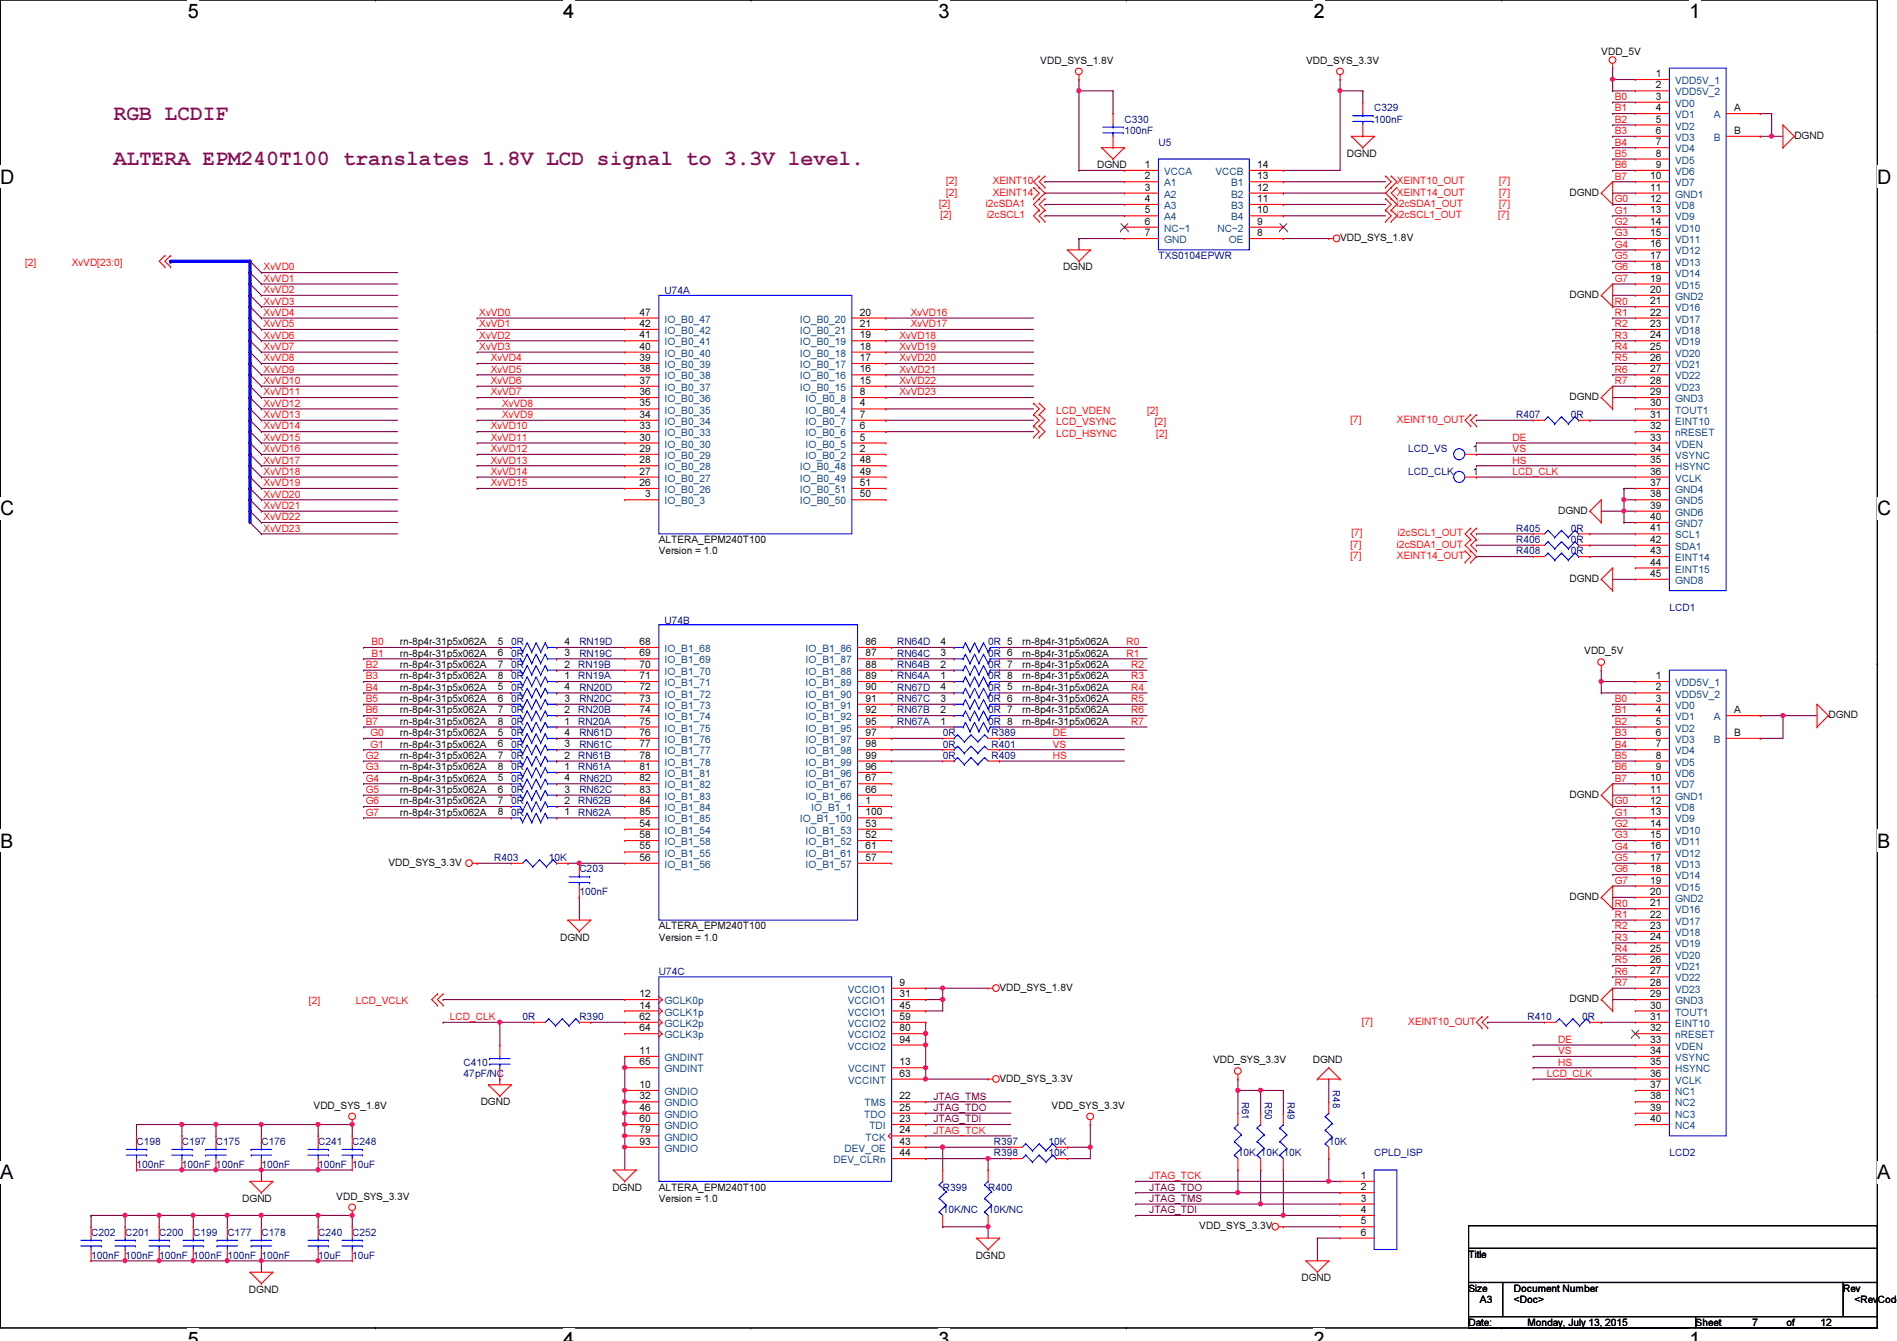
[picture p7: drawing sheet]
<svg xmlns="http://www.w3.org/2000/svg" width="297mm" height="210mm" viewBox="0 0 297 210" stroke-linecap="round" stroke-linejoin="round" font-family="sans-serif">
<defs><g id="words">
<g font-size="3.3" fill="#800080">
<text x="17.8" y="18.8">RGB LCDIF</text>
<text x="17.8" y="25.9">ALTERA EPM240T100 translates 1.8V LCD signal to 3.3V level.</text>
</g>
<g font-size="3.1">
<text x="29.4" y="2.8">5</text>
<text x="88.2" y="2.8">4</text>
<text x="147" y="2.8">3</text>
<text x="205.7" y="2.8">2</text>
<text x="264.5" y="2.8">1</text>
<text x="0" y="28.7">D</text>
<text x="294" y="28.7">D</text>
<text x="0" y="80.7">C</text>
<text x="294" y="80.7">C</text>
<text x="0" y="132.7">B</text>
<text x="294" y="132.7">B</text>
<text x="0" y="184.6">A</text>
<text x="294" y="184.6">A</text>
<text x="29.4" y="210.7">5</text>
<text x="88.2" y="210.7">4</text>
<text x="147" y="210.7">3</text>
<text x="205.7" y="210.7">2</text>
<text x="264.5" y="210.7">1</text>
</g>
<g font-size="1.6">
<text x="162.9" y="10">VDD_SYS_1.8V</text>
<text x="204.5" y="10">VDD_SYS_3.3V</text>
<text x="250.7" y="8.6">VDD_5V</text>
<text x="259.3" y="12.1">1</text>
<text x="259.3" y="13.8">2</text>
<text x="259.3" y="15.6">3</text>
<text x="259.3" y="17.4">4</text>
<text x="271.5" y="17.4">A</text>
<text x="259.3" y="19.2">5</text>
<text x="259.3" y="21">6</text>
<text x="259.3" y="22.7">7</text>
<text x="271.5" y="21">B</text>
<text x="281" y="21.7">DGND</text>
<text x="171.8" y="26.3">DGND</text>
<text x="179.3" y="26.3">1</text>
<text x="179.3" y="28.1">2</text>
<text x="179.3" y="29.8">3</text>
<text x="196.8" y="26.3">14</text>
<text x="196.8" y="28.1">13</text>
<text x="196.8" y="29.8">12</text>
<text x="210.9" y="24.6">DGND</text>
<text x="258.4" y="28.1">10</text>
<text x="258.4" y="29.8">11</text>
<text x="259.3" y="24.5">8</text>
<text x="259.3" y="26.3">9</text>
<text x="179.3" y="31.6">4</text>
<text x="179.3" y="33.4">5</text>
<text x="179.3" y="35.2">6</text>
<text x="196.8" y="31.6">11</text>
<text x="196.8" y="33.4">10</text>
<text x="196.8" y="35.2">9</text>
<text x="245.7" y="30.6">DGND</text>
<text x="258.4" y="31.6">12</text>
<text x="258.4" y="33.4">13</text>
<text x="258.4" y="35.2">14</text>
<text x="179.3" y="37">7</text>
<text x="196.8" y="37">8</text>
<text x="209.8" y="37.7">VDD_SYS_1.8V</text>
<text x="258.4" y="37">15</text>
<text x="258.4" y="38.7">16</text>
<text x="258.4" y="40.5">17</text>
<text x="166.5" y="42.3">DGND</text>
<text x="245.7" y="46.6">DGND</text>
<text x="258.4" y="42.3">18</text>
<text x="258.4" y="44.1">19</text>
<text x="258.4" y="45.8">20</text>
<text x="258.4" y="47.6">21</text>
<text x="100.2" y="49.4">47</text>
<text x="100.2" y="51.2">42</text>
<text x="100.2" y="53">41</text>
<text x="134.6" y="49.4">20</text>
<text x="134.6" y="51.2">21</text>
<text x="134.6" y="53">19</text>
<text x="258.4" y="49.4">22</text>
<text x="258.4" y="51.2">23</text>
<text x="258.4" y="53">24</text>
<text x="100.2" y="54.7">40</text>
<text x="100.2" y="56.5">39</text>
<text x="100.2" y="58.3">38</text>
<text x="134.6" y="54.7">18</text>
<text x="134.6" y="56.5">17</text>
<text x="134.6" y="58.3">16</text>
<text x="258.4" y="54.7">25</text>
<text x="258.4" y="56.5">26</text>
<text x="258.4" y="58.3">27</text>
<text x="100.2" y="61.8">36</text>
<text x="100.2" y="63.6">35</text>
<text x="100.2" y="65.4">34</text>
<text x="100.2" y="60.1">37</text>
<text x="134.6" y="60.1">15</text>
<text x="134.6" y="61.8">8</text>
<text x="134.6" y="63.6">4</text>
<text x="134.6" y="65.4">7</text>
<text x="245.7" y="62.6">DGND</text>
<text x="258.4" y="60.1">28</text>
<text x="258.4" y="61.8">29</text>
<text x="258.4" y="63.6">30</text>
<text x="258.4" y="65.4">31</text>
<text x="100.2" y="67.2">33</text>
<text x="100.2" y="69">30</text>
<text x="100.2" y="70.7">29</text>
<text x="134.6" y="67.2">6</text>
<text x="134.6" y="69">5</text>
<text x="134.6" y="70.7">2</text>
<text x="230.6" y="70.7">1</text>
<text x="258.4" y="67.2">32</text>
<text x="258.4" y="69">33</text>
<text x="258.4" y="70.7">34</text>
<text x="100.2" y="72.5">28</text>
<text x="100.2" y="74.3">27</text>
<text x="100.2" y="76.1">26</text>
<text x="101" y="77.9">3</text>
<text x="134.6" y="72.5">48</text>
<text x="134.6" y="74.3">49</text>
<text x="134.6" y="76.1">51</text>
<text x="134.6" y="77.9">50</text>
<text x="230.6" y="74.3">1</text>
<text x="258.4" y="72.5">35</text>
<text x="258.4" y="74.3">36</text>
<text x="258.4" y="76.1">37</text>
<text x="258.4" y="77.9">38</text>
<text x="244" y="80.4">DGND</text>
<text x="258.4" y="79.6">39</text>
<text x="258.4" y="81.4">40</text>
<text x="258.4" y="83.2">41</text>
<text x="103.2" y="85">ALTERA_EPM240T100</text>
<text x="103.2" y="86.8">Version = 1.0</text>
<text x="258.4" y="85">42</text>
<text x="258.4" y="86.7">43</text>
<text x="258.4" y="88.5">44</text>
<text x="245.7" y="91.1">DGND</text>
<text x="258.4" y="90.3">45</text>
<text x="62.6" y="101">rn-8p4r-31p5x062A</text>
<text x="77.9" y="101">5</text>
<text x="88.4" y="101">4</text>
<text x="100.2" y="101">68</text>
<text x="135.5" y="101">86</text>
<text x="147.3" y="101">4</text>
<text x="160.1" y="101">rn-8p4r-31p5x062A</text>
<text x="62.6" y="106.3">rn-8p4r-31p5x062A</text>
<text x="62.6" y="104.6">rn-8p4r-31p5x062A</text>
<text x="62.6" y="102.8">rn-8p4r-31p5x062A</text>
<text x="77.9" y="106.3">8</text>
<text x="77.9" y="104.5">7</text>
<text x="77.9" y="102.7">6</text>
<text x="88.4" y="106.3">1</text>
<text x="88.4" y="104.5">2</text>
<text x="88.4" y="102.7">3</text>
<text x="100.2" y="102.7">69</text>
<text x="100.2" y="104.5">70</text>
<text x="100.2" y="106.3">71</text>
<text x="135.5" y="102.7">87</text>
<text x="135.5" y="104.5">88</text>
<text x="135.5" y="106.3">89</text>
<text x="147.3" y="106.3">1</text>
<text x="147.3" y="104.5">2</text>
<text x="147.3" y="102.7">3</text>
<text x="160.1" y="106.3">rn-8p4r-31p5x062A</text>
<text x="160.1" y="104.6">rn-8p4r-31p5x062A</text>
<text x="160.1" y="102.8">rn-8p4r-31p5x062A</text>
<text x="248.1" y="102.4">VDD_5V</text>
<text x="259.3" y="106.3">1</text>
<text x="62.6" y="108.1">rn-8p4r-31p5x062A</text>
<text x="62.6" y="109.9">rn-8p4r-31p5x062A</text>
<text x="62.6" y="111.7">rn-8p4r-31p5x062A</text>
<text x="62.6" y="113.5">rn-8p4r-31p5x062A</text>
<text x="77.9" y="108.1">5</text>
<text x="77.9" y="109.9">6</text>
<text x="77.9" y="111.6">7</text>
<text x="77.9" y="113.4">8</text>
<text x="88.4" y="108.1">4</text>
<text x="88.4" y="109.9">3</text>
<text x="88.4" y="111.6">2</text>
<text x="88.4" y="113.4">1</text>
<text x="100.2" y="108.1">72</text>
<text x="100.2" y="109.9">73</text>
<text x="100.2" y="111.6">74</text>
<text x="100.2" y="113.4">75</text>
<text x="135.5" y="108.1">90</text>
<text x="135.5" y="109.9">91</text>
<text x="135.5" y="111.6">92</text>
<text x="135.5" y="113.4">95</text>
<text x="147.3" y="113.4">1</text>
<text x="147.3" y="111.6">2</text>
<text x="147.3" y="108.1">4</text>
<text x="147.3" y="109.9">3</text>
<text x="160.1" y="113.5">rn-8p4r-31p5x062A</text>
<text x="160.1" y="111.7">rn-8p4r-31p5x062A</text>
<text x="160.1" y="108.1">rn-8p4r-31p5x062A</text>
<text x="160.1" y="109.9">rn-8p4r-31p5x062A</text>
<text x="259.3" y="108.1">2</text>
<text x="259.3" y="109.9">3</text>
<text x="259.3" y="111.6">4</text>
<text x="259.3" y="113.4">5</text>
<text x="271.5" y="111.6">A</text>
<text x="286.3" y="112.4">DGND</text>
<text x="62.6" y="117">rn-8p4r-31p5x062A</text>
<text x="62.6" y="115.2">rn-8p4r-31p5x062A</text>
<text x="62.6" y="118.8">rn-8p4r-31p5x062A</text>
<text x="77.9" y="117">6</text>
<text x="77.9" y="115.2">5</text>
<text x="77.9" y="118.7">7</text>
<text x="88.4" y="117">3</text>
<text x="88.4" y="115.2">4</text>
<text x="88.4" y="118.7">2</text>
<text x="100.2" y="115.2">76</text>
<text x="100.2" y="117">77</text>
<text x="100.2" y="118.7">78</text>
<text x="135.5" y="115.2">97</text>
<text x="135.5" y="117">98</text>
<text x="135.5" y="118.7">99</text>
<text x="259.3" y="115.2">6</text>
<text x="259.3" y="117">7</text>
<text x="259.3" y="118.7">8</text>
<text x="271.5" y="115.2">B</text>
<text x="62.6" y="122.3">rn-8p4r-31p5x062A</text>
<text x="62.6" y="124.1">rn-8p4r-31p5x062A</text>
<text x="62.6" y="125.9">rn-8p4r-31p5x062A</text>
<text x="62.6" y="120.6">rn-8p4r-31p5x062A</text>
<text x="77.9" y="122.3">5</text>
<text x="77.9" y="124.1">6</text>
<text x="77.9" y="125.9">7</text>
<text x="77.9" y="120.5">8</text>
<text x="88.4" y="122.3">4</text>
<text x="88.4" y="124.1">3</text>
<text x="88.4" y="125.9">2</text>
<text x="88.4" y="120.5">1</text>
<text x="100.2" y="120.5">81</text>
<text x="100.2" y="122.3">82</text>
<text x="100.2" y="124.1">83</text>
<text x="100.2" y="125.9">84</text>
<text x="135.5" y="120.5">96</text>
<text x="135.5" y="122.3">67</text>
<text x="135.5" y="124.1">66</text>
<text x="135.5" y="125.9">1</text>
<text x="245.7" y="124.8">DGND</text>
<text x="258.4" y="122.3">10</text>
<text x="258.4" y="124.1">11</text>
<text x="258.4" y="125.9">12</text>
<text x="259.3" y="120.5">9</text>
<text x="62.6" y="127.7">rn-8p4r-31p5x062A</text>
<text x="77.9" y="127.6">8</text>
<text x="88.4" y="127.6">1</text>
<text x="100.2" y="127.6">85</text>
<text x="100.2" y="129.4">54</text>
<text x="100.2" y="131.2">58</text>
<text x="135.5" y="127.6">100</text>
<text x="135.5" y="129.4">53</text>
<text x="135.5" y="131.2">52</text>
<text x="258.4" y="127.6">13</text>
<text x="258.4" y="129.4">14</text>
<text x="258.4" y="131.2">15</text>
<text x="60.8" y="135.5">VDD_SYS_3.3V</text>
<text x="100.2" y="133">55</text>
<text x="100.2" y="134.7">56</text>
<text x="135.5" y="134.7">57</text>
<text x="135.5" y="133">61</text>
<text x="258.4" y="133">16</text>
<text x="258.4" y="134.7">17</text>
<text x="258.4" y="136.5">18</text>
<text x="245.7" y="140.8">DGND</text>
<text x="258.4" y="138.3">19</text>
<text x="258.4" y="140.1">20</text>
<text x="258.4" y="141.9">21</text>
<text x="258.4" y="143.6">22</text>
<text x="87.7" y="147.2">DGND</text>
<text x="103.2" y="145.5">ALTERA_EPM240T100</text>
<text x="103.2" y="147.2">Version = 1.0</text>
<text x="258.4" y="145.4">23</text>
<text x="258.4" y="147.2">24</text>
<text x="258.4" y="149">25</text>
<text x="140.8" y="154.3">9</text>
<text x="156.5" y="155.1">VDD_SYS_1.8V</text>
<text x="258.4" y="150.7">26</text>
<text x="258.4" y="152.5">27</text>
<text x="258.4" y="154.3">28</text>
<text x="100.2" y="156.1">12</text>
<text x="100.2" y="157.9">14</text>
<text x="100.2" y="159.6">62</text>
<text x="100.2" y="161.4">64</text>
<text x="140.8" y="157.9">45</text>
<text x="140.8" y="156.1">31</text>
<text x="140.8" y="159.6">59</text>
<text x="140.8" y="161.4">80</text>
<text x="245.7" y="156.8">DGND</text>
<text x="258.4" y="156.1">29</text>
<text x="258.4" y="157.9">30</text>
<text x="258.4" y="159.6">31</text>
<text x="258.4" y="161.4">32</text>
<text x="100.2" y="166.8">65</text>
<text x="100.2" y="165">11</text>
<text x="140.8" y="166.8">13</text>
<text x="140.8" y="163.2">94</text>
<text x="189.9" y="166.5">VDD_SYS_3.3V</text>
<text x="205.6" y="166.5">DGND</text>
<text x="258.4" y="163.2">33</text>
<text x="258.4" y="165">34</text>
<text x="258.4" y="166.8">35</text>
<text x="49.1" y="173.6">VDD_SYS_1.8V</text>
<text x="75.3" y="173">DGND</text>
<text x="100.2" y="170.3">10</text>
<text x="100.2" y="173.9">46</text>
<text x="100.2" y="172.1">32</text>
<text x="140.8" y="173.9">25</text>
<text x="140.8" y="172.1">22</text>
<text x="140.8" y="168.5">63</text>
<text x="156.5" y="169.3">VDD_SYS_3.3V</text>
<text x="164.7" y="173.6">VDD_SYS_3.3V</text>
<text x="258.4" y="168.5">36</text>
<text x="258.4" y="170.3">37</text>
<text x="258.4" y="172.1">38</text>
<text x="258.4" y="173.9">39</text>
<text x="100.2" y="175.6">60</text>
<text x="100.2" y="179.2">93</text>
<text x="100.2" y="177.4">79</text>
<text x="140.8" y="179.2">43</text>
<text x="140.8" y="177.4">24</text>
<text x="140.8" y="175.6">23</text>
<text x="258.4" y="175.6">40</text>
<text x="140.8" y="181">44</text>
<text x="213.1" y="184.5">1</text>
<text x="37.9" y="188.1">DGND</text>
<text x="52.7" y="187.8">VDD_SYS_3.3V</text>
<text x="95.9" y="186.4">DGND</text>
<text x="103.2" y="186.4">ALTERA_EPM240T100</text>
<text x="103.2" y="188.1">Version = 1.0</text>
<text x="213.1" y="186.3">2</text>
<text x="213.1" y="188.1">3</text>
<text x="213.1" y="189.9">4</text>
<text x="213.1" y="191.6">5</text>
<text x="152.8" y="197">DGND</text>
<text x="187.8" y="192.4">VDD_SYS_3.3V</text>
<text x="213.1" y="193.4">6</text>
<text x="230" y="196.8">Title</text>
<text x="39" y="202.4">DGND</text>
<text x="203.8" y="200.6">DGND</text>
<text x="230" y="202.2">Size</text>
<text x="231.7" y="204">A3</text>
<text x="237.1" y="204">&lt;Doc&gt;</text>
<text x="237.1" y="202.2">Document Number</text>
<text x="288.6" y="202.2">Rev</text>
<text x="290.4" y="204">&lt;RevCode&gt;</text>
<text x="230" y="207.5">Date:</text>
<text x="239.2" y="207.5">Monday, July 13, 2015</text>
<text x="265.5" y="207.5">Sheet</text>
<text x="274.4" y="207.5">7</text>
<text x="279.7" y="207.5">of</text>
<text x="285.1" y="207.5">12</text>
</g>
<g font-size="1.6" fill="#000080">
<text x="215.2" y="17.4">C329</text>
<text x="176.1" y="19.2">C330</text>
<text x="176.1" y="21">100nF</text>
<text x="181.4" y="22.8">U5</text>
<text x="215.2" y="19.2">100nF</text>
<text x="181.4" y="40.6">TXS0104EPWR</text>
<text x="104.1" y="46.1">U74A</text>
<text x="237.4" y="65.4">R407</text>
<text x="246" y="65.4">0R</text>
<text x="220.5" y="70.8">LCD_VS</text>
<text x="220.5" y="74.3">LCD_CLK</text>
<text x="237.4" y="83.2">R405</text>
<text x="246" y="83.2">0R</text>
<text x="237.4" y="85">R406</text>
<text x="237.4" y="86.8">R408</text>
<text x="246" y="85">0R</text>
<text x="246" y="86.8">0R</text>
<text x="261.4" y="95.7">LCD1</text>
<text x="80" y="101">0R</text>
<text x="90.7" y="101">RN19D</text>
<text x="104.1" y="97.6">U74B</text>
<text x="140.5" y="101">RN64D</text>
<text x="154.7" y="101">0R 5</text>
<text x="80" y="106.3">0R</text>
<text x="80" y="104.6">0R</text>
<text x="80" y="102.8">0R</text>
<text x="90.5" y="106.3">RN19A</text>
<text x="90.5" y="104.6">RN19B</text>
<text x="90.7" y="102.8">RN19C</text>
<text x="140.5" y="106.3">RN64A</text>
<text x="140.5" y="104.6">RN64B</text>
<text x="140.5" y="102.8">RN64C</text>
<text x="154.7" y="106.3">0R 8</text>
<text x="154.7" y="104.6">0R 7</text>
<text x="154.7" y="102.8">0R 6</text>
<text x="80" y="108.1">0R</text>
<text x="80" y="109.9">0R</text>
<text x="80" y="111.7">0R</text>
<text x="80" y="113.5">0R</text>
<text x="90.5" y="111.7">RN20B</text>
<text x="90.5" y="113.5">RN20A</text>
<text x="90.7" y="108.1">RN20D</text>
<text x="90.7" y="109.9">RN20C</text>
<text x="140.5" y="113.5">RN67A</text>
<text x="140.5" y="111.7">RN67B</text>
<text x="140.5" y="108.1">RN67D</text>
<text x="140.5" y="109.9">RN67C</text>
<text x="154.7" y="113.5">0R 8</text>
<text x="154.7" y="111.7">0R 7</text>
<text x="154.7" y="108.1">0R 5</text>
<text x="154.7" y="109.9">0R 6</text>
<text x="80" y="117">0R</text>
<text x="80" y="115.2">0R</text>
<text x="80" y="118.8">0R</text>
<text x="90.5" y="118.8">RN61B</text>
<text x="90.7" y="117">RN61C</text>
<text x="90.7" y="115.2">RN61D</text>
<text x="147.6" y="115.2">0R</text>
<text x="147.6" y="118.8">0R</text>
<text x="147.6" y="117">0R</text>
<text x="155.3" y="115.2">R389</text>
<text x="155.3" y="118.8">R409</text>
<text x="155.3" y="117">R401</text>
<text x="80" y="122.3">0R</text>
<text x="80" y="124.1">0R</text>
<text x="80" y="125.9">0R</text>
<text x="80" y="120.6">0R</text>
<text x="90.5" y="125.9">RN62B</text>
<text x="90.5" y="120.6">RN61A</text>
<text x="90.7" y="122.3">RN62D</text>
<text x="90.7" y="124.1">RN62C</text>
<text x="80" y="127.7">0R</text>
<text x="90.5" y="127.7">RN62A</text>
<text x="77.4" y="134.8">R403</text>
<text x="85.9" y="134.8">10K</text>
<text x="90.7" y="136.6">C203</text>
<text x="90.7" y="140.1">100nF</text>
<text x="103.2" y="152.6">U74C</text>
<text x="81.8" y="159.7">0R</text>
<text x="90.7" y="159.7">R390</text>
<text x="239.2" y="159.7">R410</text>
<text x="247.7" y="159.7">0R</text>
<text x="72.6" y="166.8">C410</text>
<text x="72.6" y="168.6">47pF/NC</text>
<text x="194.5" y="172.5" transform="rotate(90 194.5 172.5)">R61</text>
<text x="198" y="172.5" transform="rotate(90 198 172.5)">R50</text>
<text x="201.6" y="172.5" transform="rotate(90 201.6 172.5)">R49</text>
<text x="208.7" y="170.7" transform="rotate(90 208.7 170.7)">R48</text>
<text x="21.4" y="179.2">C198</text>
<text x="28.5" y="179.2">C197</text>
<text x="33.8" y="179.2">C175</text>
<text x="40.9" y="179.2">C176</text>
<text x="49.8" y="179.2">C241</text>
<text x="55.2" y="179.2">C248</text>
<text x="155.6" y="179.2">R397</text>
<text x="164.2" y="179.2">10K</text>
<text x="208.1" y="179.2">10K</text>
<text x="21.4" y="182.8">100nF</text>
<text x="28.5" y="182.8">100nF 100nF</text>
<text x="40.9" y="182.8">100nF</text>
<text x="49.8" y="182.8">100nF 10uF</text>
<text x="155.6" y="181">R398</text>
<text x="164.2" y="181">10K</text>
<text x="193.8" y="181">10K 10K 10K</text>
<text x="215.2" y="181">CPLD_ISP</text>
<text x="261.4" y="181">LCD2</text>
<text x="147.6" y="186.4">R399</text>
<text x="147.6" y="189.9">10K/NC</text>
<text x="154.7" y="186.4">R400</text>
<text x="154.7" y="189.9">10K/NC</text>
<text x="14.3" y="193.5">C202</text>
<text x="14.3" y="197">100nF 100nF 100nF 100nF 100nF 100nF</text>
<text x="19.6" y="193.5">C201</text>
<text x="24.9" y="193.5">C200</text>
<text x="30.3" y="193.5">C199</text>
<text x="35.6" y="193.5">C177</text>
<text x="40.9" y="193.5">C178</text>
<text x="49.8" y="193.5">C240</text>
<text x="49.8" y="197">10uF</text>
<text x="55.2" y="193.5">C252</text>
<text x="55.2" y="197">10uF</text>
</g>
<g font-size="1.6" fill="#f00">
<text x="252.9" y="15.7">B0</text>
<text x="252.9" y="17.4">B1</text>
<text x="252.9" y="21">B3</text>
<text x="252.9" y="22.8">B4</text>
<text x="252.9" y="19.2">B2</text>
<text x="148.2" y="28.8">[2]</text>
<text x="155.4" y="28.8">XEINT10</text>
<text x="218.7" y="28.8">XEINT10_OUT</text>
<text x="234.7" y="28.8">[7]</text>
<text x="252.9" y="26.3">B6</text>
<text x="252.9" y="24.6">B5</text>
<text x="252.9" y="28.1">B7</text>
<text x="147.1" y="32.4">[2]</text>
<text x="147.3" y="34.2">[2]</text>
<text x="148.2" y="30.6">[2]</text>
<text x="154.4" y="32.4">i2cSDA1</text>
<text x="154.6" y="34.2">i2cSCL1</text>
<text x="155.4" y="30.6">XEINT14</text>
<text x="218.7" y="32.4">i2cSDA1_OUT</text>
<text x="218.7" y="34.2">i2cSCL1_OUT</text>
<text x="218.7" y="30.6">XEINT14_OUT</text>
<text x="234.6" y="34.2">[7]</text>
<text x="234.7" y="32.4">[7]</text>
<text x="234.7" y="30.6">[7]</text>
<text x="252.9" y="31.7">G0</text>
<text x="252.9" y="33.4">G1</text>
<text x="252.9" y="35.2">G2</text>
<text x="3.9" y="41.6">[2]</text>
<text x="11.3" y="41.6">XvVD[23:0]</text>
<text x="252.9" y="37">G3</text>
<text x="252.9" y="40.6">G5</text>
<text x="252.9" y="38.8">G4</text>
<text x="41.3" y="42.3">XvVD0</text>
<text x="41.3" y="44.1">XvVD1</text>
<text x="41.3" y="45.9">XvVD2</text>
<text x="41.3" y="47.7">XvVD3</text>
<text x="252.9" y="44.1">G7</text>
<text x="252.9" y="42.3">G6</text>
<text x="252.9" y="47.7">R0</text>
<text x="41.3" y="49.4">XvVD4</text>
<text x="41.3" y="51.2">XvVD5</text>
<text x="41.3" y="53">XvVD6</text>
<text x="75.1" y="49.4">XvVD0</text>
<text x="75.1" y="51.2">XvVD1</text>
<text x="75.1" y="53">XvVD2</text>
<text x="140.8" y="53">XvVD18</text>
<text x="142.6" y="51.2">XvVD17</text>
<text x="142.6" y="49.4">XvVD16</text>
<text x="252.9" y="53">R3</text>
<text x="252.9" y="51.2">R2</text>
<text x="252.9" y="49.4">R1</text>
<text x="41.3" y="54.8">XvVD7</text>
<text x="41.3" y="56.6">XvVD8</text>
<text x="41.3" y="58.3">XvVD9</text>
<text x="75.1" y="54.8">XvVD3</text>
<text x="76.8" y="58.3">XvVD5</text>
<text x="76.8" y="56.6">XvVD4</text>
<text x="140.8" y="54.8">XvVD19</text>
<text x="140.8" y="56.6">XvVD20</text>
<text x="140.8" y="58.3">XvVD21</text>
<text x="252.9" y="56.6">R5</text>
<text x="252.9" y="54.8">R4</text>
<text x="252.9" y="58.3">R6</text>
<text x="41.3" y="60.1">XvVD10</text>
<text x="41.3" y="61.9">XvVD11</text>
<text x="41.3" y="63.7">XvVD12</text>
<text x="41.3" y="65.4">XvVD13</text>
<text x="76.8" y="60.1">XvVD6</text>
<text x="76.8" y="61.9">XvVD7</text>
<text x="78.6" y="65.4">XvVD9</text>
<text x="78.6" y="63.7">XvVD8</text>
<text x="140.8" y="60.1">XvVD22</text>
<text x="140.8" y="61.9">XvVD23</text>
<text x="165.4" y="64.7">LCD_VDEN</text>
<text x="179.6" y="64.7">[2]</text>
<text x="252.9" y="60.1">R7</text>
<text x="41.3" y="67.2">XvVD14</text>
<text x="41.3" y="69">XvVD15</text>
<text x="41.3" y="70.8">XvVD16</text>
<text x="76.8" y="67.2">XvVD10</text>
<text x="76.8" y="69">XvVD11</text>
<text x="76.8" y="70.8">XvVD12</text>
<text x="165.4" y="68.5">LCD_HSYNC</text>
<text x="165.4" y="66.5">LCD_VSYNC</text>
<text x="180.8" y="66.5">[2]</text>
<text x="181.1" y="68.5">[2]</text>
<text x="211.5" y="66.2">[7]</text>
<text x="218.7" y="66.2">XEINT10_OUT</text>
<text x="236.9" y="70.8">VS</text>
<text x="236.9" y="69">DE</text>
<text x="41.3" y="72.6">XvVD17</text>
<text x="41.3" y="74.3">XvVD18</text>
<text x="41.3" y="76.1">XvVD19</text>
<text x="41.3" y="77.9">XvVD20</text>
<text x="76.8" y="74.3">XvVD14</text>
<text x="76.8" y="72.6">XvVD13</text>
<text x="76.8" y="76.1">XvVD15</text>
<text x="236.9" y="72.6">HS</text>
<text x="236.9" y="74.3">LCD_CLK</text>
<text x="41.3" y="79.7">XvVD21</text>
<text x="41.3" y="81.4">XvVD22</text>
<text x="41.3" y="83.2">XvVD23</text>
<text x="211.6" y="83.9">[7]</text>
<text x="218.9" y="83.9">i2cSCL1_OUT</text>
<text x="211.5" y="85.7">[7]</text>
<text x="211.5" y="87.5">[7]</text>
<text x="218.7" y="85.7">i2cSDA1_OUT</text>
<text x="218.7" y="87.5">XEINT14_OUT</text>
<text x="58.2" y="101">B0</text>
<text x="176.4" y="101">R0</text>
<text x="57.3" y="106.3">B3</text>
<text x="57.3" y="104.6">B2</text>
<text x="58.2" y="102.8">B1</text>
<text x="176.4" y="102.8">R1</text>
<text x="177.1" y="106.3">R3</text>
<text x="177.1" y="104.6">R2</text>
<text x="57.3" y="109.9">B5</text>
<text x="57.3" y="113.5">B7</text>
<text x="57.3" y="108.1">B4</text>
<text x="57.3" y="111.7">B6</text>
<text x="177.1" y="113.5">R7</text>
<text x="177.1" y="111.7">R6</text>
<text x="177.1" y="108.1">R4</text>
<text x="177.1" y="109.9">R5</text>
<text x="252.9" y="109.9">B0</text>
<text x="252.9" y="111.7">B1</text>
<text x="252.9" y="113.5">B2</text>
<text x="57.3" y="118.8">G2</text>
<text x="58" y="115.2">G0</text>
<text x="58" y="117">G1</text>
<text x="164.8" y="115.2">DE</text>
<text x="164.8" y="117">VS</text>
<text x="164.8" y="118.8">HS</text>
<text x="252.9" y="115.2">B3</text>
<text x="252.9" y="117">B4</text>
<text x="252.9" y="118.8">B5</text>
<text x="57.3" y="124.1">G5</text>
<text x="57.3" y="120.6">G3</text>
<text x="57.3" y="125.9">G6</text>
<text x="57.3" y="122.3">G4</text>
<text x="252.9" y="120.6">B6</text>
<text x="252.9" y="122.3">B7</text>
<text x="252.9" y="125.9">G0</text>
<text x="57.3" y="127.7">G7</text>
<text x="252.9" y="127.7">G1</text>
<text x="252.9" y="129.5">G2</text>
<text x="252.9" y="131.2">G3</text>
<text x="252.9" y="133">G4</text>
<text x="252.9" y="134.8">G5</text>
<text x="252.9" y="136.6">G6</text>
<text x="252.9" y="138.3">G7</text>
<text x="252.9" y="141.9">R0</text>
<text x="252.9" y="143.7">R1</text>
<text x="252.9" y="145.5">R2</text>
<text x="252.9" y="147.2">R3</text>
<text x="252.9" y="149">R4</text>
<text x="252.9" y="150.8">R5</text>
<text x="252.9" y="152.6">R6</text>
<text x="252.9" y="154.3">R7</text>
<text x="48.4" y="157.2">[2]</text>
<text x="55.7" y="157.2">LCD_VCLK</text>
<text x="70.4" y="159.7">LCD_CLK</text>
<text x="213.2" y="160.4">[7]</text>
<text x="220.5" y="160.4">XEINT10_OUT</text>
<text x="244" y="163.2">DE</text>
<text x="244" y="165">VS</text>
<text x="244" y="166.8">HS</text>
<text x="242.2" y="168.6">LCD_CLK</text>
<text x="146.2" y="177.5">JTAG_TCK</text>
<text x="180" y="184.6">JTAG_TCK</text>
</g>
<g font-size="1.6" fill="#004080">
<text x="262.3" y="13.2">VDD5V_1</text>
<text x="262.3" y="14.9">VDD5V_2</text>
<text x="262.3" y="16.7">VD0</text>
<text x="262.3" y="18.5">VD1</text>
<text x="262.3" y="20.3">VD2</text>
<text x="262.3" y="22.1">VD3</text>
<text x="262.3" y="23.8">VD4</text>
<text x="268.3" y="18.5">A</text>
<text x="268.3" y="22.1">B</text>
<text x="182.3" y="27.4">VCCA</text>
<text x="182.3" y="29.2">A1</text>
<text x="190.3" y="27.4">VCCB</text>
<text x="192.8" y="29.2">B1</text>
<text x="262.3" y="25.6">VD5</text>
<text x="262.3" y="27.4">VD6</text>
<text x="262.3" y="29.2">VD7</text>
<text x="182.3" y="30.9">A2</text>
<text x="182.3" y="32.7">A3</text>
<text x="182.3" y="34.5">A4</text>
<text x="192.8" y="30.9">B2</text>
<text x="192.8" y="32.7">B3</text>
<text x="192.8" y="34.5">B4</text>
<text x="262.3" y="30.9">GND1</text>
<text x="262.3" y="32.7">VD8</text>
<text x="262.3" y="34.5">VD9</text>
<text x="182.3" y="36.3">NC~1</text>
<text x="182.3" y="38.1">GND</text>
<text x="190.6" y="36.3">NC~2</text>
<text x="192.4" y="38.1">OE</text>
<text x="262.3" y="36.3">VD10</text>
<text x="262.3" y="38.1">VD11</text>
<text x="262.3" y="39.8">VD12</text>
<text x="262.3" y="41.6">VD13</text>
<text x="262.3" y="43.4">VD14</text>
<text x="262.3" y="45.2">VD15</text>
<text x="262.3" y="46.9">GND2</text>
<text x="104.1" y="50.5">IO_B0_47</text>
<text x="104.1" y="52.3">IO_B0_42</text>
<text x="125.3" y="50.5">IO_B0_20</text>
<text x="125.3" y="52.3">IO_B0_21</text>
<text x="262.3" y="48.7">VD16</text>
<text x="262.3" y="50.5">VD17</text>
<text x="262.3" y="52.3">VD18</text>
<text x="104.1" y="54.1">IO_B0_41</text>
<text x="104.1" y="55.8">IO_B0_40</text>
<text x="104.1" y="57.6">IO_B0_39</text>
<text x="104.1" y="59.4">IO_B0_38</text>
<text x="125.3" y="54.1">IO_B0_19</text>
<text x="125.3" y="55.8">IO_B0_18</text>
<text x="125.3" y="57.6">IO_B0_17</text>
<text x="125.3" y="59.4">IO_B0_16</text>
<text x="262.3" y="54.1">VD19</text>
<text x="262.3" y="55.8">VD20</text>
<text x="262.3" y="57.6">VD21</text>
<text x="262.3" y="59.4">VD22</text>
<text x="104.1" y="62.9">IO_B0_36</text>
<text x="104.1" y="64.7">IO_B0_35</text>
<text x="104.1" y="61.2">IO_B0_37</text>
<text x="125.3" y="61.2">IO_B0_15</text>
<text x="126.2" y="62.9">IO_B0_8</text>
<text x="126.2" y="64.7">IO_B0_4</text>
<text x="262.3" y="61.2">VD23</text>
<text x="262.3" y="62.9">GND3</text>
<text x="262.3" y="64.7">TOUT1</text>
<text x="104.1" y="66.5">IO_B0_34</text>
<text x="104.1" y="68.3">IO_B0_33</text>
<text x="104.1" y="70.1">IO_B0_30</text>
<text x="104.1" y="71.8">IO_B0_29</text>
<text x="126.2" y="66.5">IO_B0_7</text>
<text x="126.2" y="68.3">IO_B0_6</text>
<text x="126.2" y="70.1">IO_B0_5</text>
<text x="126.2" y="71.8">IO_B0_2</text>
<text x="262.3" y="66.5">EINT10</text>
<text x="262.3" y="68.3">nRESET</text>
<text x="262.3" y="70.1">VDEN</text>
<text x="262.3" y="71.8">VSYNC</text>
<text x="104.1" y="73.6">IO_B0_28</text>
<text x="104.1" y="75.4">IO_B0_27</text>
<text x="104.1" y="77.2">IO_B0_26</text>
<text x="125.3" y="73.6">IO_B0_48</text>
<text x="125.3" y="75.4">IO_B0_49</text>
<text x="125.3" y="77.2">IO_B0_51</text>
<text x="262.3" y="73.6">HSYNC</text>
<text x="262.3" y="75.4">VCLK</text>
<text x="262.3" y="77.2">GND4</text>
<text x="104.1" y="79">IO_B0_3</text>
<text x="125.3" y="79">IO_B0_50</text>
<text x="262.3" y="79">GND5</text>
<text x="262.3" y="80.7">GND6</text>
<text x="262.3" y="82.5">GND7</text>
<text x="262.3" y="84.3">SCL1</text>
<text x="262.3" y="86.1">SDA1</text>
<text x="262.3" y="87.8">EINT14</text>
<text x="262.3" y="89.6">EINT15</text>
<text x="262.3" y="91.4">GND8</text>
<text x="104.1" y="102.1">IO_B1_68</text>
<text x="104.1" y="103.8">IO_B1_69</text>
<text x="104.1" y="105.6">IO_B1_70</text>
<text x="104.1" y="107.4">IO_B1_71</text>
<text x="126.2" y="102.1">IO_B1_86</text>
<text x="126.2" y="103.8">IO_B1_87</text>
<text x="126.2" y="105.6">IO_B1_88</text>
<text x="126.2" y="107.4">IO_B1_89</text>
<text x="262.3" y="107.4">VDD5V_1</text>
<text x="104.1" y="109.2">IO_B1_72</text>
<text x="104.1" y="111">IO_B1_73</text>
<text x="104.1" y="112.7">IO_B1_74</text>
<text x="126.2" y="109.2">IO_B1_90</text>
<text x="126.2" y="111">IO_B1_91</text>
<text x="126.2" y="112.7">IO_B1_92</text>
<text x="262.3" y="109.2">VDD5V_2</text>
<text x="262.3" y="111">VD0</text>
<text x="262.3" y="112.7">VD1</text>
<text x="268.3" y="112.7">A</text>
<text x="104.1" y="114.5">IO_B1_75</text>
<text x="104.1" y="116.3">IO_B1_76</text>
<text x="104.1" y="118.1">IO_B1_77</text>
<text x="104.1" y="119.8">IO_B1_78</text>
<text x="126.2" y="114.5">IO_B1_95</text>
<text x="126.2" y="116.3">IO_B1_97</text>
<text x="126.2" y="118.1">IO_B1_98</text>
<text x="126.2" y="119.8">IO_B1_99</text>
<text x="262.3" y="114.5">VD2</text>
<text x="262.3" y="116.3">VD3</text>
<text x="262.3" y="118.1">VD4</text>
<text x="262.3" y="119.8">VD5</text>
<text x="268.3" y="116.3">B</text>
<text x="104.1" y="121.6">IO_B1_81</text>
<text x="104.1" y="123.4">IO_B1_82</text>
<text x="104.1" y="125.2">IO_B1_83</text>
<text x="126.2" y="121.6">IO_B1_96</text>
<text x="126.2" y="123.4">IO_B1_67</text>
<text x="126.2" y="125.2">IO_B1_66</text>
<text x="262.3" y="121.6">VD6</text>
<text x="262.3" y="123.4">VD7</text>
<text x="262.3" y="125.2">GND1</text>
<text x="104.1" y="127">IO_B1_84</text>
<text x="104.1" y="128.7">IO_B1_85</text>
<text x="104.1" y="130.5">IO_B1_54</text>
<text x="125.3" y="128.7">IO_B1_100</text>
<text x="126.2" y="130.5">IO_B1_53</text>
<text x="127" y="127">IO_B1_1</text>
<text x="262.3" y="127">VD8</text>
<text x="262.3" y="128.7">VD9</text>
<text x="262.3" y="130.5">VD10</text>
<text x="104.1" y="132.3">IO_B1_58</text>
<text x="104.1" y="134.1">IO_B1_55</text>
<text x="104.1" y="135.8">IO_B1_56</text>
<text x="126.2" y="135.8">IO_B1_57</text>
<text x="126.2" y="132.3">IO_B1_52</text>
<text x="126.2" y="134.1">IO_B1_61</text>
<text x="262.3" y="132.3">VD11</text>
<text x="262.3" y="134.1">VD12</text>
<text x="262.3" y="135.8">VD13</text>
<text x="262.3" y="137.6">VD14</text>
<text x="262.3" y="139.4">VD15</text>
<text x="262.3" y="141.2">GND2</text>
<text x="262.3" y="143">VD16</text>
<text x="262.3" y="144.7">VD17</text>
<text x="262.3" y="146.5">VD18</text>
<text x="262.3" y="148.3">VD19</text>
<text x="132.8" y="155.4">VCCIO1</text>
<text x="262.3" y="150.1">VD20</text>
<text x="262.3" y="151.8">VD21</text>
<text x="262.3" y="153.6">VD22</text>
<text x="262.3" y="155.4">VD23</text>
<text x="104.1" y="157.2">GCLK0p</text>
<text x="104.1" y="159">GCLK1p</text>
<text x="104.1" y="160.7">GCLK2p</text>
<text x="132.8" y="159">VCCIO1</text>
<text x="132.8" y="157.2">VCCIO1</text>
<text x="132.8" y="160.7">VCCIO2</text>
<text x="262.3" y="157.2">GND3</text>
<text x="262.3" y="159">TOUT1</text>
<text x="262.3" y="160.7">EINT10</text>
<text x="104.1" y="162.5">GCLK3p</text>
<text x="104.1" y="167.9">GNDINT</text>
<text x="104.1" y="166.1">GNDINT</text>
<text x="132.8" y="162.5">VCCIO2</text>
<text x="132.8" y="164.3">VCCIO2</text>
<text x="132.8" y="167.9">VCCINT</text>
<text x="262.3" y="162.5">nRESET</text>
<text x="262.3" y="164.3">VDEN</text>
<text x="262.3" y="166.1">VSYNC</text>
<text x="262.3" y="167.9">HSYNC</text>
<text x="104.1" y="171.4">GNDIO</text>
<text x="104.1" y="173.2">GNDIO</text>
<text x="132.8" y="169.6">VCCINT</text>
<text x="135.4" y="173.2">TMS</text>
<text x="262.3" y="169.6">VCLK</text>
<text x="262.3" y="171.4">NC1</text>
<text x="262.3" y="173.2">NC2</text>
<text x="104.1" y="175">GNDIO</text>
<text x="104.1" y="176.7">GNDIO</text>
<text x="104.1" y="178.5">GNDIO</text>
<text x="135.3" y="175">TDO</text>
<text x="135.5" y="178.5">TCK</text>
<text x="136.1" y="176.7">TDI</text>
<text x="262.3" y="175">NC3</text>
<text x="262.3" y="176.7">NC4</text>
<text x="104.1" y="180.3">GNDIO</text>
<text x="130.5" y="182.1">DEV_CLRn</text>
<text x="132.2" y="180.3">DEV_OE</text>
</g>
<g font-size="1.6" fill="#800000">
<text x="146.2" y="173.9">JTAG_TDO</text>
<text x="146.2" y="172.1">JTAG_TMS</text>
<text x="146.2" y="175.7">JTAG_TDI</text>
<text x="180" y="189.9">JTAG_TDI</text>
<text x="180" y="188.1">JTAG_TMS</text>
<text x="180" y="186.4">JTAG_TDO</text>
</g>
</g></defs>
<path d="M0 0h294v207.9h-294z" fill="none" stroke="#000" stroke-width=".17"/>
<g fill="#fff">
<path d="M29.4 0h1.8v3.5h-1.8z"/>
<path d="M29.4 207.9h1.8v2h-1.8z"/>
</g>
<path d="M58.8 0h.1M58.8 207.9h.1" fill="none" stroke="#000" stroke-width=".17"/>
<g fill="#fff">
<path d="M88.2 0h1.7v3.5h-1.7z"/>
<path d="M88.2 207.9h1.7v2h-1.7z"/>
</g>
<path d="M117.6 0h.1M117.6 207.9h.1" fill="none" stroke="#000" stroke-width=".17"/>
<g fill="#fff">
<path d="M147 0h1.7v3.5h-1.7z"/>
<path d="M147 207.9h1.7v2h-1.7z"/>
</g>
<path d="M176.4 0h.1M176.4 207.9h.1" fill="none" stroke="#000" stroke-width=".17"/>
<g fill="#fff">
<path d="M205.7 0h1.8v3.5h-1.8z"/>
<path d="M205.7 207.9h1.8v2h-1.8z"/>
</g>
<path d="M235.2 0h.1M235.2 207.9h.1" fill="none" stroke="#000" stroke-width=".17"/>
<g fill="#fff">
<path d="M264.5 0h1.8v3.5h-1.8z"/>
<path d="M264.5 207.9h1.8v2h-1.8z"/>
<path d="M0 26h2.3v3.4h-2.3z"/>
<path d="M294 26h2.2v3.4h-2.2z"/>
<path d="M0 77.9h2.3v3.5h-2.3z"/>
<path d="M294 77.9h2.2v3.5h-2.2z"/>
</g>
<path d="M0 51.9h.1M294 51.9h.1" fill="none" stroke="#000" stroke-width=".17"/>
<g fill="#fff">
<path d="M0 129.9h2.1v3.4h-2.1z"/>
<path d="M294 129.9h2v3.4h-2z"/>
</g>
<path d="M0 103.9h.1M294 103.9h.1" fill="none" stroke="#000" stroke-width=".17"/>
<path d="M0 103.9h.1M294 103.9h.1" fill="none" stroke="#000" stroke-width=".16"/>
<g fill="#fff">
<path d="M0 181.8h2.1v3.5h-2.1z"/>
<path d="M294 181.8h2v3.5h-2z"/>
</g>
<path d="M0 155.9h.1M294 155.9h.1" fill="none" stroke="#000" stroke-width=".17"/>
<path d="M254.3 78.2h.1M254.3 78.2h1.8M252.5 90.7h.1M252.5 90.7h3.6" fill="none" stroke="#800040" stroke-width=".17"/>
<circle cx="254.3" cy="78.2" r=".32" fill="#f0f"/>
<circle cx="254.3" cy="78.2" r=".32" fill="none" stroke="#f0f" stroke-width=".17"/>
<g fill="none" stroke="#800040" stroke-width=".17">
<path d="M275.6 17.8h.1M275.6 17.8h1.8M277.4 17.8h.1M277.4 17.8v3.5M252.5 21.3h.1M252.5 21.3h3.6M275.6 21.3h.1M275.6 21.3h3.6M277.4 21.3h.1M254.3 76.5h.1M254.3 76.5h1.8M250.7 80h.1"/>
<path d="M250.7 80h5.4M254.3 81.8h.1M254.3 80h.1M254.3 81.8h1.8M254.3 80v1.8"/>
</g>
<circle cx="277.4" cy="21.3" r=".32" fill="#f0f"/>
<circle cx="277.4" cy="21.3" r=".32" fill="none" stroke="#f0f" stroke-width=".17"/>
<g fill="none" stroke="#800040" stroke-width=".17">
<path d="M252.5 14.2h.1M252.5 12.4h.1M252.5 10.7h.1M252.5 14.2h3.6M252.5 10.7v3.5M252.5 23.1h.1M252.5 26.7h.1M252.5 24.9h.1M252.5 28.4h.1M252.5 23.1h3.6M252.5 26.7h3.6M252.5 24.9h3.6"/>
<path d="M252.5 28.4h3.6"/>
</g>
<circle cx="252.5" cy="12.4" r=".32" fill="#f0f"/>
<circle cx="252.5" cy="12.4" r=".32" fill="none" stroke="#f0f" stroke-width=".17"/>
<g fill="none" stroke="#800040" stroke-width=".17">
<path d="M252.5 12.4h.1M252.5 16h.1M252.5 17.8h.1M252.5 19.6h.1M252.5 12.4h3.6M252.5 16h3.6M252.5 17.8h3.6M252.5 19.6h3.6M252.5 32h.1M252.5 33.8h.1M252.5 35.6h.1M252.5 37.3h.1"/>
<path d="M252.5 39.1h.1M252.5 30.2h.1M252.5 32h3.6M252.5 33.8h3.6M252.5 35.6h3.6M252.5 37.3h3.6M252.5 39.1h3.6M252.5 30.2h3.6M252.5 40.9h.1M252.5 44.4h.1M252.5 42.7h.1M252.5 48h.1"/>
<path d="M252.5 53.3h.1M252.5 51.6h.1M252.5 49.8h.1M252.5 56.9h.1M252.5 46.2h.1M252.5 55.1h.1M252.5 58.7h.1M252.5 40.9h3.6M252.5 44.4h3.6M252.5 42.7h3.6M252.5 48h3.6M252.5 53.3h3.6"/>
<path d="M252.5 51.6h3.6M252.5 49.8h3.6M252.5 56.9h3.6M252.5 46.2h3.6M252.5 55.1h3.6M252.5 58.7h3.6M231.2 71.1h.1M231.2 69.3h.1M231.2 72.9h.1M231.2 74.7h.1M231.2 71.1h24.9M231.2 69.3h24.9"/>
<path d="M231.2 72.9h24.9M231.2 74.7h24.9M252.5 62.2h.1M252.5 60.5h.1M252.5 62.2h3.6M252.5 60.5h3.6M254.3 76.5h.1M254.3 78.2h.1M254.3 76.5v3.5M249 85.3h.1M249 87.1h.1M249 83.6h.1"/>
<path d="M249 85.3h7.1M249 87.1h7.1M249 83.6h7.1"/>
</g>
<circle cx="254.3" cy="80" r=".32" fill="#f0f"/>
<circle cx="254.3" cy="80" r=".32" fill="none" stroke="#f0f" stroke-width=".17"/>
<path d="M275.6 112h.1M275.6 112h3.6M252.5 124.5h.1M252.5 124.5h3.6M252.5 140.5h.1M252.5 156.5h.1M252.5 140.5h3.6M252.5 156.5h3.6" fill="none" stroke="#800040" stroke-width=".17"/>
<circle cx="279.2" cy="112" r=".32" fill="#f0f"/>
<circle cx="279.2" cy="112" r=".32" fill="none" stroke="#f0f" stroke-width=".17"/>
<path d="M250.7 106.7h.1M250.7 106.7v1.8M250.7 106.7h5.4M275.6 115.6h.1M279.2 112h.1M279.2 112h5.3M279.2 112v3.6h-3.6" fill="none" stroke="#800040" stroke-width=".17"/>
<circle cx="250.7" cy="106.7" r=".32" fill="#f0f"/>
<circle cx="250.7" cy="106.7" r=".32" fill="none" stroke="#f0f" stroke-width=".17"/>
<g fill="none" stroke="#800040" stroke-width=".17">
<path d="M168.9 14.2h.1M168.9 12.4h.1M168.9 14.2h5.4M168.9 12.4v14.3M174.3 14.2h.1M174.3 14.2v3.6M209.8 14.2h.1M209.8 12.4h.1M209.8 14.2h3.6M209.8 12.4v1.8M213.4 14.2h.1M213.4 14.2v1.8"/>
<path d="M163.6 28.4h.1M163.6 28.4h12.5M168.9 26.7h.1M168.9 26.7h7.2M201 28.4h.1M201 28.4h16M250.7 108.5h.1M250.7 104.9h.1M250.7 108.5h5.4M250.7 104.9v1.8M252.5 110.2h.1M252.5 112h.1"/>
<path d="M252.5 113.8h.1M252.5 115.6h.1M252.5 117.3h.1M252.5 119.1h.1M252.5 110.2h3.6M252.5 112h3.6M252.5 113.8h3.6M252.5 115.6h3.6M252.5 117.3h3.6M252.5 119.1h3.6M252.5 120.9h.1M252.5 122.7h.1"/>
<path d="M252.5 126.2h.1M252.5 128h.1M252.5 129.8h.1M252.5 131.6h.1M252.5 133.3h.1M252.5 135.1h.1M252.5 136.9h.1M252.5 138.7h.1M252.5 120.9h3.6M252.5 122.7h3.6M252.5 126.2h3.6M252.5 128h3.6"/>
<path d="M252.5 129.8h3.6M252.5 131.6h3.6M252.5 133.3h3.6M252.5 135.1h3.6M252.5 136.9h3.6M252.5 138.7h3.6M252.5 142.2h.1M252.5 144h.1M252.5 145.8h.1M252.5 147.6h.1M252.5 149.4h.1M252.5 151.1h.1"/>
<path d="M252.5 152.9h.1M252.5 154.7h.1M252.5 142.2h3.6M252.5 144h3.6M252.5 145.8h3.6M252.5 147.6h3.6M252.5 149.4h3.6M252.5 151.1h3.6M252.5 152.9h3.6M252.5 154.7h3.6M240.1 163.6h.1M240.1 165.4h.1"/>
<path d="M240.1 167.1h.1M240.1 168.9h.1M240.1 163.6h16M240.1 165.4h16M240.1 167.1h16M240.1 168.9h16"/>
</g>
<circle cx="168.9" cy="14.2" r=".32" fill="#f0f"/>
<circle cx="168.9" cy="14.2" r=".32" fill="none" stroke="#f0f" stroke-width=".17"/>
<path d="M209.8 14.2h.1M209.8 14.2v12.5h-8.8M201 26.7h.1" fill="none" stroke="#800040" stroke-width=".17"/>
<circle cx="209.8" cy="14.2" r=".32" fill="#f0f"/>
<circle cx="209.8" cy="14.2" r=".32" fill="none" stroke="#f0f" stroke-width=".17"/>
<g fill="none" stroke="#800040" stroke-width=".17">
<path d="M163.6 32h.1M163.6 33.8h.1M163.6 30.2h.1M163.6 32h12.5M163.6 33.8h12.5M163.6 30.2h12.5M168.9 37.3h.1M168.9 37.3h7.2M168.9 37.3v1.8M201 37.3h.1M201 32h.1M201 33.8h.1"/>
<path d="M201 30.2h.1M201 37.3h7.1M201 32h16M201 33.8h16M201 30.2h16M231.2 65.8h.1M231.2 65.8h8.9M249 65.8h.1M249 65.8h7.1M231.2 87.1h.1M231.2 85.3h.1M231.2 83.6h.1"/>
<path d="M231.2 87.1h8.9M231.2 85.3h8.9M231.2 83.6h8.9M144.9 179.6h.1M144.9 179.6h2.7M144.9 181.4h.1M144.9 181.4h9.8"/>
</g>
<circle cx="147.6" cy="179.6" r=".32" fill="#f0f"/>
<circle cx="147.6" cy="179.6" r=".32" fill="none" stroke="#f0f" stroke-width=".17"/>
<path d="M147.6 154.7h.1M147.6 154.7h7.1M144.9 168.9h.1M144.9 168.9h9.8" fill="none" stroke="#800040" stroke-width=".17"/>
<circle cx="144.9" cy="168.9" r=".32" fill="#f0f"/>
<circle cx="144.9" cy="168.9" r=".32" fill="none" stroke="#f0f" stroke-width=".17"/>
<path d="M97.8 176h.1M97.8 170.7h.1M97.8 172.5h.1M97.8 170.7v3.5M97.8 176v1.8" fill="none" stroke="#800040" stroke-width=".17"/>
<circle cx="97.8" cy="174.2" r=".32" fill="#f0f"/>
<circle cx="97.8" cy="174.2" r=".32" fill="none" stroke="#f0f" stroke-width=".17"/>
<circle cx="97.8" cy="172.4" r=".32" fill="#f0f"/>
<circle cx="97.8" cy="172.4" r=".32" fill="none" stroke="#f0f" stroke-width=".17"/>
<path d="M97.8 165.4h.1M97.8 174.2h.1M97.8 165.4v1.7M97.8 174.2v1.8" fill="none" stroke="#800040" stroke-width=".17"/>
<circle cx="97.8" cy="176" r=".32" fill="#f0f"/>
<circle cx="97.8" cy="176" r=".32" fill="none" stroke="#f0f" stroke-width=".17"/>
<path d="M97.8 167.1h.1M97.8 167.1v3.6" fill="none" stroke="#800040" stroke-width=".17"/>
<circle cx="97.8" cy="170.7" r=".32" fill="#f0f"/>
<circle cx="97.8" cy="170.7" r=".32" fill="none" stroke="#f0f" stroke-width=".17"/>
<circle cx="97.8" cy="167.1" r=".32" fill="#f0f"/>
<circle cx="97.8" cy="167.1" r=".32" fill="none" stroke="#f0f" stroke-width=".17"/>
<g fill="none" stroke="#800040" stroke-width=".17">
<path d="M56.9 115.6h.1M56.9 117.3h.1M56.9 110.2h.1M56.9 106.7h.1M56.9 113.8h.1M56.9 103.1h.1M56.9 119.1h.1M56.9 104.9h.1M56.9 108.5h.1M56.9 112h.1M56.9 101.3h.1M56.9 115.6h23.1"/>
<path d="M56.9 117.3h23.1M56.9 106.7h23.1M56.9 113.8h23.1M56.9 112h23.1M56.9 101.3h23.1M56.9 103.1h23.1M56.9 110.2h23.1M56.9 108.5h23.1M56.9 104.9h23.1M56.9 119.1h23.1M87.2 110.2h.1M87.2 112h.1"/>
<path d="M87.2 113.8h.1M87.2 115.6h.1M87.2 117.3h.1M87.2 119.1h.1M87.2 101.3h.1M87.2 103.1h.1M87.2 104.9h.1M87.2 106.7h.1M87.2 108.5h.1M87.2 115.6h10.6M87.2 117.3h10.6M87.2 106.7h10.6"/>
<path d="M87.2 113.8h10.6M87.2 112h10.6M87.2 101.3h10.6M87.2 103.1h10.6M87.2 110.2h10.6M87.2 108.5h10.6M87.2 104.9h10.6M87.2 119.1h10.6M139.6 104.9h.1M139.6 106.7h.1M139.6 108.5h.1M139.6 110.2h.1"/>
<path d="M139.6 112h.1M139.6 113.8h.1M139.6 119.1h.1M139.6 117.3h.1M139.6 117.3h8M139.6 106.7h9.8M139.6 113.8h9.8M139.6 112h9.8M139.6 110.2h9.8M139.6 108.5h9.8M139.6 104.9h9.8M139.6 119.1h8"/>
<path d="M156.5 106.7h.1M156.5 113.8h.1M156.5 112h.1M156.5 101.3h.1M156.5 103.1h.1M156.5 108.5h.1M156.5 104.9h.1M156.5 110.2h.1M156.5 115.6h.1M156.5 117.3h.1M156.5 115.6h19.6M156.5 117.3h19.6"/>
<path d="M156.5 106.7h23.1M156.5 113.8h23.1M156.5 112h23.1M156.5 101.3h23.1M156.5 103.1h23.1M156.5 110.2h23.1M156.5 108.5h23.1M156.5 104.9h23.1M56.9 124.5h.1M56.9 120.9h.1M56.9 128h.1M56.9 126.2h.1"/>
<path d="M56.9 122.7h.1M56.9 124.5h23.1M56.9 120.9h23.1M56.9 128h23.1M56.9 126.2h23.1M56.9 122.7h23.1M87.2 124.5h.1M87.2 126.2h.1M87.2 128h.1M87.2 120.9h.1M87.2 122.7h.1M87.2 124.5h10.6"/>
<path d="M87.2 120.9h10.6M87.2 128h10.6M87.2 126.2h10.6M87.2 122.7h10.6M144.9 154.7h.1M144.9 154.7h2.7M97.8 179.6h.1M97.8 177.8h.1M97.8 177.8v5.3M154.7 192h.1M154.7 192v1.8"/>
</g>
<circle cx="97.8" cy="179.6" r=".32" fill="#f0f"/>
<circle cx="97.8" cy="179.6" r=".32" fill="none" stroke="#f0f" stroke-width=".17"/>
<circle cx="97.8" cy="177.8" r=".32" fill="#f0f"/>
<circle cx="97.8" cy="177.8" r=".32" fill="none" stroke="#f0f" stroke-width=".17"/>
<g fill="none" stroke="#800040" stroke-width=".17">
<path d="M74.7 58.7h.1M74.7 49.8h.1M74.7 51.6h.1M74.7 56.9h.1M74.7 55.1h.1M74.7 53.3h.1M74.7 53.3h23.1M74.7 55.1h23.1M74.7 56.9h23.1M74.7 58.7h23.1M74.7 51.6h23.1M74.7 49.8h23.1"/>
<path d="M138.7 53.3h.1M138.7 55.1h.1M138.7 56.9h.1M138.7 58.7h.1M138.7 51.6h.1M138.7 49.8h.1M138.7 53.3h23.1M138.7 55.1h23.1M138.7 56.9h23.1M138.7 58.7h23.1M138.7 51.6h23.1M138.7 49.8h23.1"/>
<path d="M74.7 60.5h.1M74.7 62.2h.1M74.7 65.8h.1M74.7 67.6h.1M74.7 69.3h.1M74.7 71.1h.1M74.7 64h.1M74.7 74.7h.1M74.7 72.9h.1M74.7 76.5h.1M74.7 60.5h23.1M74.7 62.2h23.1"/>
<path d="M74.7 65.8h23.1M74.7 67.6h23.1M74.7 69.3h23.1M74.7 71.1h23.1M74.7 64h23.1M74.7 74.7h23.1M74.7 72.9h23.1M74.7 76.5h23.1M138.7 60.5h.1M138.7 62.2h.1M138.7 60.5h23.1M138.7 62.2h23.1"/>
<path d="M139.6 101.3h.1M139.6 103.1h.1M139.6 115.6h.1M139.6 101.3h9.8M139.6 103.1h9.8M139.6 115.6h8M156.5 119.1h.1M156.5 119.1h19.6M88.9 135.1h.1M88.9 135.1h8.9M90.7 135.1h.1"/>
</g>
<circle cx="90.7" cy="135.1" r=".32" fill="#f0f"/>
<circle cx="90.7" cy="135.1" r=".32" fill="none" stroke="#f0f" stroke-width=".17"/>
<g fill="none" stroke="#800040" stroke-width=".17">
<path d="M74.7 135.1h.1M74.7 135.1h5.3M90.7 140.5h.1M90.7 140.5v3.5M144.9 176h.1M144.9 177.8h.1M144.9 174.2h.1M144.9 172.5h.1M144.9 176h13.4M144.9 177.8h13.4M144.9 174.2h13.4M144.9 172.5h13.4"/>
<path d="M147.6 179.6h.1M147.6 179.6h10.7"/>
</g>
<circle cx="147.6" cy="179.6" r=".32" fill="#f0f"/>
<circle cx="147.6" cy="179.6" r=".32" fill="none" stroke="#f0f" stroke-width=".17"/>
<path d="M154.7 181.4h.1M154.7 181.4h3.6" fill="none" stroke="#800040" stroke-width=".17"/>
<circle cx="154.7" cy="181.3" r=".32" fill="#f0f"/>
<circle cx="154.7" cy="181.3" r=".32" fill="none" stroke="#f0f" stroke-width=".17"/>
<path d="M147.6 192h.1M147.6 192h7.1" fill="none" stroke="#800040" stroke-width=".17"/>
<circle cx="154.7" cy="192" r=".32" fill="#f0f"/>
<circle cx="154.7" cy="192" r=".32" fill="none" stroke="#f0f" stroke-width=".17"/>
<path d="M147.6 179.6h.1M147.6 179.6v3.5M170.7 179.6h.1M170.7 179.6v1.8M154.7 181.4h.1M154.7 181.4v1.7" fill="none" stroke="#800040" stroke-width=".17"/>
<circle cx="170.7" cy="179.6" r=".32" fill="#f0f"/>
<circle cx="170.7" cy="179.6" r=".32" fill="none" stroke="#f0f" stroke-width=".17"/>
<path d="M69.4 156.5h.1M69.4 156.5h28.4M78.3 160h.1M78.3 160v3.6" fill="none" stroke="#800040" stroke-width=".17"/>
<circle cx="78.2" cy="160" r=".32" fill="#f0f"/>
<circle cx="78.2" cy="160" r=".32" fill="none" stroke="#f0f" stroke-width=".17"/>
<path d="M144.9 156.5h.1M144.9 158.2h.1M144.9 158.2h2.7M147.6 154.7h.1M147.6 154.7v1.8h-2.7M69.4 160h.1M69.4 160h14.2M78.3 160h.1M78.3 168.9h.1M78.3 168.9v.9" fill="none" stroke="#800040" stroke-width=".17"/>
<circle cx="147.6" cy="154.7" r=".32" fill="#f0f"/>
<circle cx="147.6" cy="154.7" r=".32" fill="none" stroke="#f0f" stroke-width=".17"/>
<path d="M92.5 160h.1M92.5 160h5.3M144.9 161.8h.1M144.9 161.8v1.8" fill="none" stroke="#800040" stroke-width=".17"/>
<circle cx="144.9" cy="163.5" r=".32" fill="#f0f"/>
<circle cx="144.9" cy="163.5" r=".32" fill="none" stroke="#f0f" stroke-width=".17"/>
<path d="M147.6 156.5h.1M147.6 156.5v1.7" fill="none" stroke="#800040" stroke-width=".17"/>
<circle cx="147.6" cy="156.4" r=".32" fill="#f0f"/>
<circle cx="147.6" cy="156.4" r=".32" fill="none" stroke="#f0f" stroke-width=".17"/>
<path d="M144.9 163.6h.1M144.9 167.1h.1M144.9 163.6v5.3" fill="none" stroke="#800040" stroke-width=".17"/>
<circle cx="144.9" cy="167.1" r=".32" fill="#f0f"/>
<circle cx="144.9" cy="167.1" r=".32" fill="none" stroke="#f0f" stroke-width=".17"/>
<path d="M144.9 160h.1M144.9 160v1.8" fill="none" stroke="#800040" stroke-width=".17"/>
<circle cx="144.9" cy="161.8" r=".32" fill="#f0f"/>
<circle cx="144.9" cy="161.8" r=".32" fill="none" stroke="#f0f" stroke-width=".17"/>
<g fill="none" stroke="#800040" stroke-width=".17">
<path d="M40.9 42.7h.1M40.9 44.4h.1M40.9 46.2h.1M40.9 48h.1M40.9 49.8h.1M40.9 51.6h.1M40.9 53.3h.1M40.9 55.1h.1M40.9 56.9h.1M40.9 58.7h.1M40.9 42.7h21.4M40.9 44.4h21.4"/>
<path d="M40.9 46.2h21.4M40.9 48h21.4M40.9 49.8h21.4M40.9 51.6h21.4M40.9 53.3h21.4M40.9 55.1h21.4M40.9 56.9h21.4M40.9 58.7h21.4M40.9 60.5h.1M40.9 62.2h.1M40.9 64h.1M40.9 65.8h.1"/>
<path d="M40.9 67.6h.1M40.9 69.3h.1M40.9 71.1h.1M40.9 72.9h.1M40.9 74.7h.1M40.9 76.5h.1M40.9 78.2h.1M40.9 67.6h21.4M40.9 65.8h21.4M40.9 64h21.4M40.9 60.5h21.4M40.9 62.2h21.4"/>
<path d="M40.9 69.3h21.4M40.9 71.1h21.4M40.9 72.9h21.4M40.9 74.7h21.4M40.9 76.5h21.4M40.9 78.2h21.4M138.7 67.6h.1M138.7 65.8h.1M138.7 64h.1M138.7 67.6h23.1M138.7 65.8h23.1M138.7 64h23.1"/>
<path d="M40.9 80h.1M40.9 81.8h.1M40.9 83.6h.1M40.9 80h21.4M40.9 81.8h21.4M40.9 83.6h21.4M170.7 176h.1M170.7 176v3.6M233 160h.1M233 160h8.8M250.7 160h.1M250.7 160h5.4"/>
</g>
<path d="M26.7 40.9h12.5" fill="none" stroke="#00f" stroke-width=".51"/>
<circle cx="26.7" cy="40.9" r=".25" fill="#00f"/>
<path d="M39.2 40.9v1.8" fill="none" stroke="#00f" stroke-width=".51"/>
<circle cx="39.2" cy="40.9" r=".25" fill="#00f"/>
<path d="M39.2 42.7v1.7" fill="none" stroke="#00f" stroke-width=".51"/>
<circle cx="39.2" cy="42.7" r=".25" fill="#00f"/>
<path d="M39.2 44.4v1.8" fill="none" stroke="#00f" stroke-width=".51"/>
<circle cx="39.2" cy="44.4" r=".25" fill="#00f"/>
<path d="M39.2 46.2v1.8" fill="none" stroke="#00f" stroke-width=".51"/>
<circle cx="39.2" cy="46.2" r=".25" fill="#00f"/>
<path d="M39.2 48v1.8" fill="none" stroke="#00f" stroke-width=".51"/>
<circle cx="39.2" cy="48" r=".25" fill="#00f"/>
<path d="M39.2 49.8v1.8" fill="none" stroke="#00f" stroke-width=".51"/>
<circle cx="39.2" cy="49.8" r=".25" fill="#00f"/>
<path d="M39.2 51.6v1.7" fill="none" stroke="#00f" stroke-width=".51"/>
<circle cx="39.2" cy="51.6" r=".25" fill="#00f"/>
<path d="M39.2 53.3v1.8" fill="none" stroke="#00f" stroke-width=".51"/>
<circle cx="39.2" cy="53.3" r=".25" fill="#00f"/>
<path d="M39.2 55.1v1.8" fill="none" stroke="#00f" stroke-width=".51"/>
<circle cx="39.2" cy="55.1" r=".25" fill="#00f"/>
<path d="M39.2 56.9v1.8" fill="none" stroke="#00f" stroke-width=".51"/>
<circle cx="39.2" cy="56.9" r=".25" fill="#00f"/>
<path d="M39.2 58.7v1.8" fill="none" stroke="#00f" stroke-width=".51"/>
<circle cx="39.2" cy="58.7" r=".25" fill="#00f"/>
<path d="M39.2 60.5v1.7" fill="none" stroke="#00f" stroke-width=".51"/>
<circle cx="39.2" cy="60.5" r=".25" fill="#00f"/>
<path d="M39.2 62.2v1.8" fill="none" stroke="#00f" stroke-width=".51"/>
<circle cx="39.2" cy="62.2" r=".25" fill="#00f"/>
<path d="M39.2 64v1.8" fill="none" stroke="#00f" stroke-width=".51"/>
<circle cx="39.2" cy="64" r=".25" fill="#00f"/>
<path d="M39.2 65.8v1.8" fill="none" stroke="#00f" stroke-width=".51"/>
<circle cx="39.2" cy="65.8" r=".25" fill="#00f"/>
<path d="M39.2 67.6v1.7" fill="none" stroke="#00f" stroke-width=".51"/>
<circle cx="39.2" cy="67.6" r=".25" fill="#00f"/>
<path d="M39.2 69.3v1.8" fill="none" stroke="#00f" stroke-width=".51"/>
<circle cx="39.2" cy="69.3" r=".25" fill="#00f"/>
<path d="M39.2 71.1v1.8" fill="none" stroke="#00f" stroke-width=".51"/>
<circle cx="39.2" cy="71.1" r=".25" fill="#00f"/>
<path d="M39.2 72.9v1.8" fill="none" stroke="#00f" stroke-width=".51"/>
<circle cx="39.2" cy="72.9" r=".25" fill="#00f"/>
<path d="M39.2 74.7v1.8" fill="none" stroke="#00f" stroke-width=".51"/>
<circle cx="39.2" cy="74.7" r=".25" fill="#00f"/>
<path d="M39.2 76.5v1.7" fill="none" stroke="#00f" stroke-width=".51"/>
<circle cx="39.2" cy="76.5" r=".25" fill="#00f"/>
<path d="M39.2 78.2v1.8" fill="none" stroke="#00f" stroke-width=".51"/>
<circle cx="39.2" cy="78.2" r=".25" fill="#00f"/>
<path d="M39.2 80v1.8" fill="none" stroke="#00f" stroke-width=".51"/>
<circle cx="39.2" cy="80" r=".25" fill="#00f"/>
<path d="M167.2 179.6h.1M167.2 179.6h3.5M167.2 181.4h.1M167.2 181.4h3.5M208.1 181.4h.1M208.1 184.9h.1M208.1 181.4v3.5M208.1 184.9h1.7" fill="none" stroke="#800040" stroke-width=".17"/>
<circle cx="208" cy="184.9" r=".32" fill="#f0f"/>
<circle cx="208" cy="184.9" r=".32" fill="none" stroke="#f0f" stroke-width=".17"/>
<path d="M201 192h.1M201 190.2h.1M201 192h8.8M201 190.2h8.8" fill="none" stroke="#800040" stroke-width=".17"/>
<circle cx="200.9" cy="190.2" r=".32" fill="#f0f"/>
<circle cx="200.9" cy="190.2" r=".32" fill="none" stroke="#f0f" stroke-width=".17"/>
<path d="M197.4 188.5h.1M197.4 188.5h12.4" fill="none" stroke="#800040" stroke-width=".17"/>
<circle cx="197.4" cy="188.4" r=".32" fill="#f0f"/>
<circle cx="197.4" cy="188.4" r=".32" fill="none" stroke="#f0f" stroke-width=".17"/>
<path d="M193.8 186.7h.1M193.8 186.7h16" fill="none" stroke="#800040" stroke-width=".17"/>
<circle cx="193.8" cy="186.7" r=".32" fill="#f0f"/>
<circle cx="193.8" cy="186.7" r=".32" fill="none" stroke="#f0f" stroke-width=".17"/>
<g fill="none" stroke="#800040" stroke-width=".17">
<path d="M197.4 170.7h.1M197.4 170.7v3.5M208.1 168.9h.1M208.1 168.9v3.6M177.8 190.2h.1M177.8 184.9h.1M177.8 188.5h.1M177.8 186.7h.1M177.8 184.9h30.3M177.8 188.5h19.6M193.8 183.1h.1M193.8 183.1v3.6h-16"/>
<path d="M201 183.1h.1M201 183.1v7.1h-23.2M206.3 193.8h.1M206.3 193.8h3.5M206.3 193.8v3.6"/>
</g>
<circle cx="197.4" cy="170.7" r=".32" fill="#f0f"/>
<circle cx="197.4" cy="170.7" r=".32" fill="none" stroke="#f0f" stroke-width=".17"/>
<path d="M193.8 170.7h.1M193.8 168.9h.1M193.8 170.7h7.2M193.8 168.9v5.3M197.4 170.7h.1M201 170.7h.1M201 170.7v3.5M197.4 183.1h.1M197.4 183.1v5.4" fill="none" stroke="#800040" stroke-width=".17"/>
<circle cx="193.8" cy="170.7" r=".32" fill="#f0f"/>
<circle cx="193.8" cy="170.7" r=".32" fill="none" stroke="#f0f" stroke-width=".17"/>
<path d="M30.3 197.4h.1M30.3 197.4h5.3" fill="none" stroke="#800040" stroke-width=".17"/>
<circle cx="35.6" cy="197.3" r=".32" fill="#f0f"/>
<circle cx="35.6" cy="197.3" r=".32" fill="none" stroke="#f0f" stroke-width=".17"/>
<path d="M35.6 197.4h.1M35.6 190.2h.1M35.6 197.4h5.3M35.6 190.2h5.3" fill="none" stroke="#800040" stroke-width=".17"/>
<circle cx="40.9" cy="190.2" r=".32" fill="#f0f"/>
<circle cx="40.9" cy="190.2" r=".32" fill="none" stroke="#f0f" stroke-width=".17"/>
<circle cx="35.6" cy="190.2" r=".32" fill="#f0f"/>
<circle cx="35.6" cy="190.2" r=".32" fill="none" stroke="#f0f" stroke-width=".17"/>
<path d="M24.9 190.2h.1M24.9 190.2h10.7M30.3 190.2h.1M30.3 190.2v1.8M40.9 190.2h.1M40.9 190.2v1.8" fill="none" stroke="#800040" stroke-width=".17"/>
<circle cx="30.2" cy="190.2" r=".32" fill="#f0f"/>
<circle cx="30.2" cy="190.2" r=".32" fill="none" stroke="#f0f" stroke-width=".17"/>
<path d="M24.9 190.2h.1M24.9 197.4h.1M24.9 190.2v1.8M24.9 197.4h5.4" fill="none" stroke="#800040" stroke-width=".17"/>
<circle cx="30.2" cy="197.3" r=".32" fill="#f0f"/>
<circle cx="30.2" cy="197.3" r=".32" fill="none" stroke="#f0f" stroke-width=".17"/>
<path d="M35.6 190.2h.1M35.6 190.2v1.8M49.8 197.4h.1M49.8 197.4h5.4" fill="none" stroke="#800040" stroke-width=".17"/>
<circle cx="49.8" cy="197.3" r=".32" fill="#f0f"/>
<circle cx="49.8" cy="197.3" r=".32" fill="none" stroke="#f0f" stroke-width=".17"/>
<path d="M19.6 190.2h.1M19.6 190.2h5.3" fill="none" stroke="#800040" stroke-width=".17"/>
<circle cx="24.9" cy="190.2" r=".32" fill="#f0f"/>
<circle cx="24.9" cy="190.2" r=".32" fill="none" stroke="#f0f" stroke-width=".17"/>
<circle cx="19.6" cy="190.2" r=".32" fill="#f0f"/>
<circle cx="19.6" cy="190.2" r=".32" fill="none" stroke="#f0f" stroke-width=".17"/>
<path d="M14.3 190.2h.1M14.3 197.4h.1M14.3 190.2h5.3M14.3 190.2v1.8M14.3 197.4h5.3M19.6 190.2h.1M19.6 190.2v1.8M49.8 190.2h.1M49.8 190.2h5.4" fill="none" stroke="#800040" stroke-width=".17"/>
<circle cx="55.1" cy="190.2" r=".32" fill="#f0f"/>
<circle cx="55.1" cy="190.2" r=".32" fill="none" stroke="#f0f" stroke-width=".17"/>
<circle cx="49.8" cy="190.2" r=".32" fill="#f0f"/>
<circle cx="49.8" cy="190.2" r=".32" fill="none" stroke="#f0f" stroke-width=".17"/>
<path d="M33.8 176h.1M33.8 176h7.1M33.8 183.1h.1M33.8 183.1h7.1" fill="none" stroke="#800040" stroke-width=".17"/>
<circle cx="40.9" cy="183.1" r=".32" fill="#f0f"/>
<circle cx="40.9" cy="183.1" r=".32" fill="none" stroke="#f0f" stroke-width=".17"/>
<circle cx="33.8" cy="183.1" r=".32" fill="#f0f"/>
<circle cx="33.8" cy="183.1" r=".32" fill="none" stroke="#f0f" stroke-width=".17"/>
<path d="M28.5 176h.1M28.5 176h5.3M28.5 183.1h.1M28.5 183.1h5.3M40.9 183.1h.1M40.9 183.1v1.8" fill="none" stroke="#800040" stroke-width=".17"/>
<circle cx="33.8" cy="176" r=".32" fill="#f0f"/>
<circle cx="33.8" cy="176" r=".32" fill="none" stroke="#f0f" stroke-width=".17"/>
<path d="M21.4 176h.1M21.4 176h7.1M40.9 176h.1M40.9 176v1.8" fill="none" stroke="#800040" stroke-width=".17"/>
<circle cx="28.5" cy="176" r=".32" fill="#f0f"/>
<circle cx="28.5" cy="176" r=".32" fill="none" stroke="#f0f" stroke-width=".17"/>
<path d="M21.4 176h.1M21.4 176v1.8M28.5 176h.1M28.5 176v1.8M21.4 183.1h.1M21.4 183.1h7.1" fill="none" stroke="#800040" stroke-width=".17"/>
<circle cx="28.5" cy="183.1" r=".32" fill="#f0f"/>
<circle cx="28.5" cy="183.1" r=".32" fill="none" stroke="#f0f" stroke-width=".17"/>
<path d="M33.8 176h.1M33.8 176v1.8M40.9 197.4h.1M40.9 197.4v1.7" fill="none" stroke="#800040" stroke-width=".17"/>
<circle cx="40.9" cy="197.3" r=".32" fill="#f0f"/>
<circle cx="40.9" cy="197.3" r=".32" fill="none" stroke="#f0f" stroke-width=".17"/>
<path d="M40.9 176h.1M40.9 176h8.9M49.8 190.2h.1M49.8 190.2v1.8" fill="none" stroke="#800040" stroke-width=".17"/>
<circle cx="40.9" cy="176" r=".32" fill="#f0f"/>
<circle cx="40.9" cy="176" r=".32" fill="none" stroke="#f0f" stroke-width=".17"/>
<path d="M49.8 176h.1M49.8 176v1.8M55.2 176h.1M55.2 176v1.8M40.9 183.1h.1M40.9 183.1h8.9" fill="none" stroke="#800040" stroke-width=".17"/>
<circle cx="55.1" cy="176" r=".32" fill="#f0f"/>
<circle cx="55.1" cy="176" r=".32" fill="none" stroke="#f0f" stroke-width=".17"/>
<path d="M49.8 183.1h.1M49.8 183.1h5.4M55.2 190.2h.1M55.2 190.2v1.8" fill="none" stroke="#800040" stroke-width=".17"/>
<circle cx="49.8" cy="183.1" r=".32" fill="#f0f"/>
<circle cx="49.8" cy="183.1" r=".32" fill="none" stroke="#f0f" stroke-width=".17"/>
<path d="M49.8 176h.1M49.8 176h5.4" fill="none" stroke="#800040" stroke-width=".17"/>
<circle cx="49.8" cy="176" r=".32" fill="#f0f"/>
<circle cx="49.8" cy="176" r=".32" fill="none" stroke="#f0f" stroke-width=".17"/>
<path d="M19.6 197.4h.1M19.6 197.4h5.3" fill="none" stroke="#800040" stroke-width=".17"/>
<circle cx="24.9" cy="197.3" r=".32" fill="#f0f"/>
<circle cx="24.9" cy="197.3" r=".32" fill="none" stroke="#f0f" stroke-width=".17"/>
<circle cx="19.6" cy="197.3" r=".32" fill="#f0f"/>
<circle cx="19.6" cy="197.3" r=".32" fill="none" stroke="#f0f" stroke-width=".17"/>
<g fill="none" stroke="#800040" stroke-width=".17">
<path d="M39.2 40.9h.1M39.2 42.7h.1M39.2 44.4h.1M39.2 46.2h.1M39.2 48h.1M39.2 49.8h.1M39.2 51.6h.1M39.2 53.3h.1M39.2 55.1h.1M39.2 56.9h.1M39.2 58.7h.1M39.2 40.9l1.7 1.8"/>
<path d="M39.2 42.7l1.7 1.7M39.2 44.4l1.7 1.8M39.2 46.2l1.7 1.8M39.2 48l1.7 1.8M39.2 49.8l1.7 1.8M39.2 51.6l1.7 1.7M39.2 53.3l1.7 1.8M39.2 55.1l1.7 1.8M39.2 56.9l1.7 1.8M39.2 58.7l1.7 1.8M39.2 60.5h.1M39.2 62.2h.1"/>
<path d="M39.2 64h.1M39.2 65.8h.1M39.2 67.6h.1M39.2 69.3h.1M39.2 71.1h.1M39.2 72.9h.1M39.2 74.7h.1M39.2 76.5h.1M39.2 78.2h.1M39.2 60.5l1.7 1.7M39.2 62.2l1.7 1.8M39.2 64l1.7 1.8"/>
<path d="M39.2 65.8l1.7 1.8M39.2 67.6l1.7 1.7M39.2 69.3l1.7 1.8M39.2 71.1l1.7 1.8M39.2 72.9l1.7 1.8M39.2 74.7l1.7 1.8M39.2 76.5l1.7 1.7M39.2 78.2l1.7 1.8M39.2 80h.1M39.2 81.8h.1M39.2 80l1.7 1.8M39.2 81.8l1.7 1.8"/>
<path d="M40.9 197.4h.1M40.9 190.2h.1M40.9 197.4h8.9M40.9 190.2h8.9"/>
</g>
<g fill="none" stroke="#f00" stroke-width=".17">
<path d="M168.9 12.4h.1M168.9 11.7v.7M174.3 17.8h.1M174.3 17.8v1.8M209.8 12.4h.1M209.8 11.7v.7M213.4 16h.1M213.4 16v1.8M213.4 19.6v1.7M252.5 10.7h.1M252.5 9.9v.8M256.1 12.4h.1"/>
<path d="M256.1 14.2h.1M256.1 16h.1M256.1 17.8h.1M256.1 19.6h.1M256.1 12.4h5.3M256.1 14.2h5.3M256.1 16h5.3M256.1 17.8h5.3M256.1 19.6h5.3M270.3 17.8h5.3M275.6 17.8h.1M279.2 19.6h.1"/>
<path d="M279.2 19.6v3.5M279.2 19.6l1.8 1.7M161.8 29.3h.1M161.8 31.1h.1M161.8 29.3l.9 .9-.9 .9M162.7 27.6h.1M162.7 29.3h.1M162.7 31.1h.1M162.7 32.9h.1M162.7 34.7h.1M162.7 32.9l-.9 .9 .9 .9M162.7 27.6l-.9 .8 1.8 1.8-1.8 1.8 .9 .9"/>
<path d="M163.6 27.6h.1M163.6 29.3h.1M163.6 32.9h.1M163.6 31.1h.1M163.6 34.7h.1M163.6 27.6l-.9 .8 .9 .9M163.6 31.1l-.9 .9 .9 .9M163.6 32.9l-.9 .9 .9 .9M167.2 39.1h.1M167.2 39.1h3.5M167.2 39.1l1.7 1.8M170.7 39.1h.1"/>
<path d="M170.7 39.1l-1.8 1.8M172.5 23.1h.1M172.5 23.1h3.6M172.5 23.1l1.8 1.8M174.3 24.9h.1M174.3 23.1h.1M174.3 21.3v1.8M176.1 23.1h.1M176.1 26.7h.1M176.1 28.4h.1M176.1 30.2h.1M176.1 32h.1"/>
<path d="M176.1 33.8h.1M176.1 35.6h.1M176.1 37.3h.1M176.1 23.1l-1.8 1.8M176.1 37.3h5.3M176.1 26.7h5.3M176.1 28.4h5.3M176.1 30.2h5.3M176.1 32h5.3M176.1 33.8h5.3M176.1 35.6h5.3M195.6 37.3h5.4"/>
<path d="M195.6 26.7h5.4M195.6 28.4h5.4M195.6 30.2h5.4M195.6 32h5.4M195.6 33.8h5.4M195.6 35.6h5.4M201 26.7h.1M201 28.4h.1M201 30.2h.1M201 32h.1M201 33.8h.1M201 35.6h.1"/>
<path d="M201 37.3h.1M208.1 37.3h.1M208.1 37.3h.7M211.6 21.3h.1M211.6 21.3h3.6M211.6 21.3l1.8 1.8M213.4 23.1h.1M213.4 21.3h.1M215.2 21.3h.1M215.2 21.3l-1.8 1.8M217 29.3h.1M217 27.6h.1"/>
<path d="M217 31.1h.1M217 32.9h.1M217 34.7h.1M217 27.6l.8 .8-.8 .9M217 31.1l.8 .9-.8 .9M217 32.9l.8 .9-.8 .9M217.8 29.3h.1M217.8 27.6h.1M217.8 31.1h.1M217.8 32.9h.1M217.8 34.7h.1M217.8 27.6l.9 .8-1.7 1.8 1.7 1.8-.9 .9"/>
<path d="M217.8 32.9l.9 .9-.9 .9M218.7 31.1h.1M218.7 29.3h.1M218.7 29.3l-.9 .9 .9 .9M250.7 30.2h.1M250.7 30.2l1.8 1.8M252.5 32h.1M252.5 28.4h.1M252.5 28.4v3.6M252.5 28.4l-1.8 1.8M256.1 21.3h.1M256.1 23.1h.1"/>
<path d="M256.1 24.9h.1M256.1 26.7h.1M256.1 28.4h.1M256.1 30.2h.1M256.1 32h.1M256.1 33.8h.1M256.1 35.6h.1M256.1 37.3h.1M256.1 39.1h.1M256.1 21.3h5.3M256.1 23.1h5.3M256.1 39.1h5.3"/>
<path d="M256.1 37.3h5.3M256.1 24.9h5.3M256.1 26.7h5.3M256.1 28.4h5.3M256.1 30.2h5.3M256.1 32h5.3M256.1 33.8h5.3M256.1 35.6h5.3M270.3 21.3h5.3M275.6 21.3h.1M279.2 23.1h.1M281 21.3h.1"/>
<path d="M281 21.3l-1.8 1.8M25.8 40h.1M25.8 41.8h.1M25.8 40l-.9 .9 .9 .9M26.7 40h.1M26.7 41.8h.1M26.7 40l-.9 .9 .9 .9M97.8 49.8h.1M97.8 51.6h.1M97.8 53.3h.1M97.8 55.1h.1M97.8 56.9h.1"/>
<path d="M97.8 58.7h.1M97.8 49.8h5.4M97.8 51.6h5.4M97.8 53.3h5.4M97.8 55.1h5.4M97.8 56.9h5.4M97.8 58.7h5.4M133.4 49.8h5.3M133.4 51.6h5.3M133.4 53.3h5.3M133.4 55.1h5.3M133.4 56.9h5.3"/>
<path d="M133.4 58.7h5.3M138.7 49.8h.1M138.7 51.6h.1M138.7 53.3h.1M138.7 55.1h.1M138.7 56.9h.1M138.7 58.7h.1M168.9 40.9h.1M250.7 46.2h.1M250.7 46.2l1.8 1.8M252.5 48h.1M252.5 44.4h.1"/>
<path d="M252.5 44.4v3.6M252.5 44.4l-1.8 1.8M256.1 40.9h.1M256.1 42.7h.1M256.1 44.4h.1M256.1 46.2h.1M256.1 48h.1M256.1 49.8h.1M256.1 51.6h.1M256.1 53.3h.1M256.1 55.1h.1M256.1 56.9h.1"/>
<path d="M256.1 58.7h.1M256.1 40.9h5.3M256.1 42.7h5.3M256.1 44.4h5.3M256.1 46.2h5.3M256.1 48h5.3M256.1 49.8h5.3M256.1 51.6h5.3M256.1 53.3h5.3M256.1 55.1h5.3M256.1 56.9h5.3M256.1 58.7h5.3"/>
<path d="M97.8 62.2h.1M97.8 64h.1M97.8 65.8h.1M97.8 67.6h.1M97.8 69.3h.1M97.8 71.1h.1M97.8 72.9h.1M97.8 74.7h.1M97.8 76.5h.1M97.8 78.2h.1M97.8 60.5h.1M97.8 65.8h5.4"/>
<path d="M97.8 74.7h5.4M97.8 60.5h5.4M97.8 62.2h5.4M97.8 64h5.4M97.8 67.6h5.4M97.8 69.3h5.4M97.8 71.1h5.4M97.8 72.9h5.4M97.8 76.5h5.4M97.8 78.2h5.4M133.4 65.8h5.3M133.4 74.7h5.3"/>
<path d="M133.4 60.5h5.3M133.4 62.2h5.3M133.4 64h5.3M133.4 67.6h5.3M133.4 69.3h5.3M133.4 71.1h5.3M133.4 72.9h5.3M133.4 76.5h5.3M133.4 78.2h5.3M138.7 60.5h.1M138.7 62.2h.1M138.7 64h.1"/>
<path d="M138.7 65.8h.1M138.7 67.6h.1M138.7 69.3h.1M138.7 71.1h.1M138.7 72.9h.1M138.7 74.7h.1M138.7 76.5h.1M138.7 78.2h.1M161.8 63.1h.1M161.8 64.9h.1M161.8 66.7h.1M161.8 68.5h.1"/>
<path d="M161.8 63.1l.9 .9-.9 .9M161.8 66.7l.9 .9-.9 .9M161.8 64.9l.9 .9-.9 .9M162.7 63.1h.1M162.7 64.9h.1M162.7 66.7h.1M162.7 68.5h.1M162.7 63.1l.9 .9-.9 .9M162.7 66.7l.9 .9-.9 .9M162.7 64.9l.9 .9-.9 .9M229.4 74.7h1.8M229.4 71.1h1.8"/>
<path d="M230.3 64.9h.1M230.3 66.7h.1M230.3 64.9l-.9 .9 .9 .9M231.2 64.9h.1M231.2 66.7h.1M231.2 74.7h.1M231.2 71.1h.1M231.2 64.9l-.9 .9 .9 .9M240.1 65.8h.1M240.1 65.8h1.7M247.2 65.8h1.8M249 65.8h.1"/>
<path d="M250.7 78.2h.1M250.7 62.2h.1M250.7 78.2v3.6M250.7 78.2l-1.7 1.8M250.7 62.2l1.8 1.8M252.5 64h.1M252.5 60.5h.1M252.5 60.5v3.5M252.5 60.5l-1.8 1.7M256.1 60.5h.1M256.1 62.2h.1M256.1 64h.1"/>
<path d="M256.1 65.8h.1M256.1 67.6h.1M256.1 69.3h.1M256.1 71.1h.1M256.1 72.9h.1M256.1 74.7h.1M256.1 76.5h.1M256.1 78.2h.1M256.1 65.8h5.3M256.1 74.7h5.3M256.1 60.5h5.3M256.1 62.2h5.3"/>
<path d="M256.1 64h5.3M256.1 67.6h5.3M256.1 69.3h5.3M256.1 71.1h5.3M256.1 72.9h5.3M256.1 76.5h5.3M256.1 78.2h5.3M229.4 86.2h.1M229.4 88h.1M229.4 86.2l.9 .9-.9 .9M230.3 86.2h.1M230.3 84.5h.1"/>
<path d="M230.3 82.7h.1M230.3 88h.1M230.3 82.7l-.9 .9 .9 .9M230.3 84.5l-.9 .8 1.8 1.8-.9 .9M231.2 86.2h.1M231.2 84.5h.1M231.2 82.7h.1M231.2 84.5l-.9 .8 .9 .9M231.2 82.7l-.9 .9 .9 .9M240.1 83.6h.1M240.1 85.3h.1M240.1 87.1h.1"/>
<path d="M240.1 83.6h1.7M240.1 85.3h1.7M240.1 87.1h1.7M247.2 83.6h1.8M247.2 85.3h1.8M247.2 87.1h1.8M249 80h.1M249 83.6h.1M249 85.3h.1M249 87.1h.1M249 80l1.7 1.8M250.7 90.7h.1"/>
<path d="M250.7 81.8h.1M250.7 90.7l1.8 1.8M252.5 92.5h.1M252.5 88.9h.1M252.5 88.9v3.6M252.5 88.9l-1.8 1.8M256.1 80h.1M256.1 81.8h.1M256.1 83.6h.1M256.1 85.3h.1M256.1 87.1h.1M256.1 88.9h.1"/>
<path d="M256.1 90.7h.1M256.1 80h5.3M256.1 81.8h5.3M256.1 83.6h5.3M256.1 85.3h5.3M256.1 87.1h5.3M256.1 88.9h5.3M256.1 90.7h5.3M80 106.7h.1M80 104.9h.1M80 108.5h.1M80 110.2h.1"/>
<path d="M80 112h.1M80 113.8h.1M80 117.3h.1M80 115.6h.1M80 103.1h.1M80 119.1h.1M80 101.3h.1M87.2 106.7h.1M87.2 104.9h.1M87.2 108.5h.1M87.2 110.2h.1M87.2 112h.1"/>
<path d="M87.2 113.8h.1M87.2 117.3h.1M87.2 115.6h.1M87.2 103.1h.1M87.2 119.1h.1M87.2 101.3h.1M97.8 101.3h.1M97.8 103.1h.1M97.8 104.9h.1M97.8 106.7h.1M97.8 108.5h.1M97.8 110.2h.1"/>
<path d="M97.8 112h.1M97.8 113.8h.1M97.8 115.6h.1M97.8 117.3h.1M97.8 119.1h.1M97.8 101.3h5.4M97.8 103.1h5.4M97.8 104.9h5.4M97.8 106.7h5.4M97.8 108.5h5.4M97.8 110.2h5.4M97.8 112h5.4"/>
<path d="M97.8 113.8h5.4M97.8 115.6h5.4M97.8 117.3h5.4M97.8 119.1h5.4M134.3 101.3h5.3M134.3 103.1h5.3M134.3 104.9h5.3M134.3 106.7h5.3M134.3 108.5h5.3M134.3 110.2h5.3M134.3 112h5.3M134.3 113.8h5.3"/>
<path d="M134.3 115.6h5.3M134.3 117.3h5.3M134.3 119.1h5.3M139.6 101.3h.1M139.6 103.1h.1M139.6 104.9h.1M139.6 106.7h.1M139.6 108.5h.1M139.6 110.2h.1M139.6 112h.1M139.6 113.8h.1M139.6 115.6h.1"/>
<path d="M139.6 117.3h.1M139.6 119.1h.1M147.6 115.6h.1M147.6 119.1h.1M147.6 117.3h.1M147.6 115.6h1.8M147.6 117.3h1.8M147.6 119.1h1.8M149.4 113.8h.1M149.4 112h.1M149.4 101.3h.1M149.4 106.7h.1"/>
<path d="M149.4 104.9h.1M149.4 108.5h.1M149.4 103.1h.1M149.4 110.2h.1M154.7 115.6h1.8M154.7 117.3h1.8M154.7 119.1h1.8M156.5 113.8h.1M156.5 112h.1M156.5 101.3h.1M156.5 115.6h.1M156.5 106.7h.1"/>
<path d="M156.5 119.1h.1M156.5 104.9h.1M156.5 117.3h.1M156.5 108.5h.1M156.5 103.1h.1M156.5 110.2h.1M250.7 104.9h.1M250.7 104.2v.7M256.1 106.7h.1M256.1 108.5h.1M256.1 110.2h.1M256.1 112h.1"/>
<path d="M256.1 113.8h.1M256.1 115.6h.1M256.1 117.3h.1M256.1 119.1h.1M256.1 106.7h5.3M256.1 108.5h5.3M256.1 110.2h5.3M256.1 112h5.3M256.1 113.8h5.3M256.1 115.6h5.3M256.1 117.3h5.3M256.1 119.1h5.3"/>
<path d="M270.3 112h5.3M270.3 115.6h5.3M275.6 112h.1M275.6 115.6h.1M284.5 110.2h.1M284.5 113.8h.1M284.5 110.2v3.6M284.5 110.2l1.8 1.8M286.3 112h.1M286.3 112l-1.8 1.8M74 135.1h.7M74.7 135.1h.1"/>
<path d="M80 122.7h.1M80 124.5h.1M80 128h.1M80 126.2h.1M80 135.1h.1M80 120.9h.1M80 135.1h1.8M87.2 122.7h.1M87.2 124.5h.1M87.2 128h.1M87.2 126.2h.1M87.2 120.9h.1"/>
<path d="M87.2 135.1h1.7M88.9 135.1h.1M90.7 135.1h.1M90.7 135.1v1.8M90.7 138.7v1.8M97.8 120.9h.1M97.8 122.7h.1M97.8 124.5h.1M97.8 126.2h.1M97.8 128h.1M97.8 129.8h.1M97.8 131.6h.1"/>
<path d="M97.8 133.3h.1M97.8 135.1h.1M97.8 135.1h5.4M97.8 120.9h5.4M97.8 122.7h5.4M97.8 124.5h5.4M97.8 126.2h5.4M97.8 128h5.4M97.8 129.8h5.4M97.8 131.6h5.4M97.8 133.3h5.4M134.3 135.1h5.3"/>
<path d="M134.3 120.9h5.3M134.3 122.7h5.3M134.3 124.5h5.3M134.3 126.2h5.3M134.3 128h5.3M134.3 129.8h5.3M134.3 131.6h5.3M134.3 133.3h5.3M139.6 135.1h.1M139.6 120.9h.1M139.6 122.7h.1M139.6 124.5h.1"/>
<path d="M139.6 126.2h.1M139.6 128h.1M139.6 129.8h.1M139.6 131.6h.1M139.6 133.3h.1M250.7 124.5h.1M250.7 124.5l1.8 1.7M252.5 138.7h.1M252.5 126.2h.1M252.5 122.7h.1M252.5 122.7v3.5M252.5 138.7v3.5"/>
<path d="M252.5 138.7l-1.8 1.8M252.5 122.7l-1.8 1.8M256.1 120.9h.1M256.1 122.7h.1M256.1 124.5h.1M256.1 126.2h.1M256.1 128h.1M256.1 129.8h.1M256.1 131.6h.1M256.1 133.3h.1M256.1 135.1h.1M256.1 136.9h.1"/>
<path d="M256.1 138.7h.1M256.1 135.1h5.3M256.1 120.9h5.3M256.1 122.7h5.3M256.1 124.5h5.3M256.1 126.2h5.3M256.1 128h5.3M256.1 129.8h5.3M256.1 131.6h5.3M256.1 133.3h5.3M256.1 136.9h5.3M256.1 138.7h5.3"/>
<path d="M68.5 155.6h.1M68.5 157.4h.1M68.5 155.6l-.9 .9 .9 .9M69.4 155.6h.1M69.4 157.4h.1M69.4 155.6l-.9 .9 .9 .9M88.9 144h.1M88.9 144h3.6M88.9 144l1.8 1.8M90.7 145.8h.1M90.7 140.5h.1M92.5 144h.1"/>
<path d="M92.5 144l-1.8 1.8M97.8 156.5h.1M97.8 158.2h.1M97.8 156.5h5.4M97.8 158.2h5.4M103.2 157h.1M103.2 158.7h.1M103.2 156l.5 .5M103.2 157.7l.5 .5M103.2 159.5l.5 .5M103.7 156.5h.1M103.7 158.2h.1"/>
<path d="M103.7 156.5l-.5 .5M103.7 158.2l-.5 .5M139.6 154.7h5.3M139.6 156.5h5.3M139.6 158.2h5.3M144.9 158.2h.1M144.9 156.5h.1M144.9 154.7h.1M154.7 154.7h.1M154.7 154.7h.7M232.1 159.1h.1M232.1 159.1l-.9 .9 .9 .9"/>
<path d="M233 159.1h.1M233 159.1l-.9 .9 .9 .9M250.7 140.5h.1M250.7 156.5h.1M250.7 140.5l1.8 1.7M250.7 156.5l1.8 1.7M252.5 142.2h.1M252.5 158.2h.1M252.5 154.7h.1M252.5 154.7v3.5M252.5 154.7l-1.8 1.8M256.1 140.5h.1"/>
<path d="M256.1 142.2h.1M256.1 144h.1M256.1 145.8h.1M256.1 147.6h.1M256.1 149.4h.1M256.1 151.1h.1M256.1 152.9h.1M256.1 154.7h.1M256.1 156.5h.1M256.1 158.2h.1M256.1 154.7h5.3M256.1 144h5.3"/>
<path d="M256.1 156.5h5.3M256.1 158.2h5.3M256.1 140.5h5.3M256.1 142.2h5.3M256.1 145.8h5.3M256.1 147.6h5.3M256.1 149.4h5.3M256.1 151.1h5.3M256.1 152.9h5.3M21.4 177.8h.1M21.4 177.8v1.8M28.5 177.8h.1"/>
<path d="M28.5 177.8v1.8M33.8 177.8h.1M33.8 177.8v1.8M40.9 177.8h.1M40.9 177.8v1.8M49.8 177.8h.1M49.8 177.8v1.8M55.2 176h.1M55.2 177.8h.1M55.2 175.3v.7M55.2 177.8v1.8M76.5 169.8h.1"/>
<path d="M76.5 169.8h3.5M76.5 169.8l1.8 1.8M78.3 171.6h.1M78.3 163.6h.1M78.3 168.9h.1M78.3 163.6v1.8M78.3 167.1v1.8M80 169.8h.1M80 169.8l-1.7 1.8M83.6 160h.1M83.6 160h1.8M90.7 160h1.8"/>
<path d="M92.5 160h.1M97.8 160h.1M97.8 161.8h.1M97.8 167.1h.1M97.8 165.4h.1M97.8 170.7h.1M97.8 174.2h.1M97.8 172.5h.1M97.8 176h.1M97.8 179.6h.1M97.8 177.8h.1M97.8 160h5.4"/>
<path d="M97.8 161.8h5.4M97.8 179.6h5.4M97.8 177.8h5.4M97.8 176h5.4M97.8 174.2h5.4M97.8 172.5h5.4M97.8 167.1h5.4M97.8 165.4h5.4M97.8 170.7h5.4M103.2 160.5h.1M103.2 162.3h.1M103.2 161.3l.5 .5"/>
<path d="M103.7 160h.1M103.7 161.8h.1M103.7 160l-.5 .5M103.7 161.8l-.5 .5M139.1 177.8h.1M139.1 177.8l.5 .5M139.6 178.3h.1M139.6 168.9h5.3M139.6 160h5.3M139.6 161.8h5.3M139.6 179.6h5.3M139.6 177.3l-.5 .5"/>
<path d="M139.6 177.8h5.3M139.6 176h5.3M139.6 174.2h5.3M139.6 172.5h5.3M139.6 167.1h5.3M139.6 163.6h5.3M144.9 179.6h.1M144.9 177.8h.1M144.9 176h.1M144.9 174.2h.1M144.9 172.5h.1M144.9 167.1h.1"/>
<path d="M144.9 168.9h.1M144.9 160h.1M144.9 161.8h.1M144.9 163.6h.1M154.7 168.9h.1M154.7 168.9h.7M158.3 179.6h.1M158.3 179.6h1.8M165.4 179.6h1.8M167.2 179.6h.1M170.7 176h.1M170.7 175.3v.7"/>
<path d="M193.8 168.9h.1M193.8 174.2h.1M193.8 168.2v.7M193.8 174.2v1.8M197.4 174.2h.1M197.4 174.2v1.8M201 174.2h.1M201 174.2v1.8M206.3 168.9h.1M206.3 168.9h3.5M208.1 167.1h.1M208.1 172.5h.1"/>
<path d="M208.1 167.1l-1.8 1.8M208.1 167.1l1.7 1.8M208.1 172.5v1.7M208.1 179.6v1.8M209.8 168.9h.1M232.1 160.9h.1M233 160.9h.1M241.8 160h.1M241.8 160h1.8M249 160h1.7M250.7 160h.1M256.1 160h.1"/>
<path d="M256.1 161.8h.1M256.1 163.6h.1M256.1 165.4h.1M256.1 167.1h.1M256.1 168.9h.1M256.1 170.7h.1M256.1 172.5h.1M256.1 174.2h.1M256.1 176h.1M256.1 168.9h5.3M256.1 160h5.3M256.1 161.8h5.3"/>
<path d="M256.1 176h5.3M256.1 174.2h5.3M256.1 172.5h5.3M256.1 167.1h5.3M256.1 163.6h5.3M256.1 165.4h5.3M256.1 170.7h5.3M14.3 192h.1M14.3 197.4h.1M14.3 192v1.8M14.3 195.6v1.8M19.6 192h.1"/>
<path d="M19.6 197.4h.1M19.6 192v1.8M19.6 195.6v1.8M21.4 183.1h.1M21.4 181.4v1.7M24.9 192h.1M24.9 197.4h.1M24.9 192v1.8M24.9 195.6v1.8M28.5 183.1h.1M28.5 181.4v1.7M30.3 192h.1"/>
<path d="M30.3 197.4h.1M30.3 192v1.8M30.3 195.6v1.8M33.8 183.1h.1M33.8 181.4v1.7M35.6 192h.1M35.6 197.4h.1M35.6 192v1.8M35.6 195.6v1.8M39.2 184.9h.1M39.2 199.1h.1M39.2 184.9h3.5"/>
<path d="M39.2 184.9l1.7 1.8M39.2 199.1h3.5M39.2 199.1l1.7 1.8M40.9 186.7h.1M40.9 183.1h.1M40.9 192h.1M40.9 197.4h.1M40.9 181.4v1.7M40.9 192v1.8M40.9 195.6v1.8M42.7 184.9h.1M42.7 199.1h.1"/>
<path d="M42.7 184.9l-1.8 1.8M42.7 199.1l-1.8 1.8M49.8 183.1h.1M49.8 192h.1M49.8 197.4h.1M49.8 181.4v1.7M49.8 192v1.8M49.8 195.6v1.8M55.2 190.2h.1M55.2 183.1h.1M55.2 192h.1M55.2 197.4h.1"/>
<path d="M55.2 181.4v1.7M55.2 189.5v.7M55.2 192v1.8M55.2 195.6v1.8M96.1 183.1h.1M96.1 183.1h3.5M96.1 183.1l1.7 1.8M97.8 184.9h.1M99.6 183.1h.1M99.6 183.1l-1.8 1.8M139.6 181.4h5.3M144.9 181.4h.1"/>
<path d="M147.6 192h.1M147.6 183.1h.1M147.6 183.1v1.8M147.6 190.2v1.8M152.9 193.8h.1M152.9 193.8h3.6M152.9 193.8l1.8 1.8M154.7 195.6h.1M154.7 192h.1M154.7 183.1h.1M154.7 183.1v1.8M154.7 190.2v1.8"/>
<path d="M156.5 193.8h.1M156.5 193.8l-1.8 1.8M158.3 181.4h.1M158.3 181.4h1.8M165.4 181.4h1.8M167.2 181.4h.1M193.8 183.1h.1M193.8 181.4v1.7M197.4 183.1h.1M197.4 181.4v1.7M200.2 192h.8M201 192h.1"/>
<path d="M201 183.1h.1M201 181.4v1.7M204.5 197.4h.1M204.5 197.4h3.6M204.5 197.4l1.8 1.7M206.3 199.1h.1M208.1 197.4h.1M208.1 181.4h.1M208.1 197.4l-1.8 1.7M209.8 184.9h.1M209.8 186.7h.1M209.8 188.5h.1"/>
<path d="M209.8 190.2h.1M209.8 192h.1M209.8 193.8h.1M209.8 193.8h5.4M209.8 192h5.4M209.8 184.9h5.4M209.8 186.7h5.4M209.8 188.5h5.4M209.8 190.2h5.4M40.9 200.9h.1"/>
<circle cx="168.9" cy="11.2" r=".52"/>
<circle cx="209.8" cy="11.2" r=".52"/>
<circle cx="252.5" cy="9.4" r=".52"/>
<circle cx="209.3" cy="37.3" r=".52"/>
<circle cx="250.7" cy="103.6" r=".52"/>
<circle cx="73.4" cy="135.1" r=".52"/>
<circle cx="155.9" cy="154.7" r=".52"/>
<circle cx="55.1" cy="174.7" r=".52"/>
<circle cx="155.9" cy="168.9" r=".52"/>
<circle cx="170.7" cy="174.7" r=".52"/>
<circle cx="193.8" cy="167.6" r=".52"/>
<circle cx="55.1" cy="189" r=".52"/>
<circle cx="199.7" cy="192" r=".52"/>
</g>
<path d="M230 191.9h64v3.5h-64zM230 195.4h64v5.3h-64zM230 200.7h5.3v5.4h-5.3zM230 206.1h35.5v1.8h-35.5zM235.3 200.7h53.3v5.4h-53.3zM265.5 206.1h28.5v1.8h-28.5zM288.6 200.7h5.4v5.4h-5.4z" fill="none" stroke="#000" stroke-width=".17"/>
<g fill="none" stroke="#00f" stroke-width=".17">
<path d="M172.7 19.9h3.2M174.3 19.9h.1M174.3 19.6v.3M175.9 19.9h.1M211.8 19h3.2M211.8 18.1h3.2M213.4 18.1h.1M213.4 19h.1M213.4 17.8v.3M213.4 19v.6M215 19h.1M215 18.1h.1"/>
<path d="M261.4 10.7h8.9v81.8h-8.9zM172.7 20.8h3.2M174.3 20.8h.1M174.3 20.8v.5M175.9 20.8h.1M181.4 24.9h14.2v14.2h-14.2zM103.2 46.2h30.2v37.4h-30.2zM242.4 65.2h.1M242.4 65.2l-.6 .6M242.4 65.2l1.1 1.1M243.5 66.3h.1M244.5 65.2h.1"/>
<path d="M244.5 65.2l-1 1.1M244.5 65.2l1.1 1.1M245.6 66.3h.1M246.6 65.2h.1M246.6 65.2l-1 1.1M246.6 65.2l.6 .6M247.2 65.8h.1M103.2 97.8h31.1v46.2h-31.1zM242.4 83h.1M242.4 84.8h.1M242.4 86.6h.1M242.4 83l-.6 .6"/>
<path d="M242.4 83l1.1 1.1M242.4 84.8l-.6 .5M242.4 84.8l1.1 1.1M242.4 86.6l-.6 .5M242.4 86.6l1.1 1.1M243.5 84.1h.1M243.5 85.9h.1M243.5 87.7h.1M244.5 83h.1M244.5 84.8h.1M244.5 86.6h.1M244.5 83l-1 1.1"/>
<path d="M244.5 83l1.1 1.1M244.5 84.8l-1 1.1M244.5 84.8l1.1 1.1M244.5 86.6l-1 1.1M244.5 86.6l1.1 1.1M245.6 84.1h.1M245.6 85.9h.1M245.6 87.7h.1M246.6 83h.1M246.6 84.8h.1M246.6 86.6h.1M246.6 83l-1 1.1"/>
<path d="M246.6 83l.6 .6M246.6 84.8l-1 1.1M246.6 84.8l.6 .5M246.6 86.6l-1 1.1M246.6 86.6l.6 .5M247.2 83.6h.1M247.2 85.3h.1M247.2 87.1h.1M80 106.7h.1M80 104.9h.1M80 108.5h.1M80 110.2h.1"/>
<path d="M80 112h.1M80 113.8h.1M80 117.3h.1M80 115.6h.1M80 103.1h.1M80 119.1h.1M80 101.3h.1M80 113.8h1.5M80 106.7h1.5M80 112h1.5M80 104.9h1.5M80 108.5h1.5"/>
<path d="M80 110.2h1.5M80 101.3h1.5M80 117.3h1.5M80 115.6h1.5M80 103.1h1.5M80 119.1h1.5M81.5 106.7h.1M81.5 104.9h.1M81.5 108.5h.1M81.5 110.2h.1M81.5 112h.1M81.5 113.8h.1"/>
<path d="M81.5 117.3h.1M81.5 115.6h.1M81.5 103.1h.1M81.5 119.1h.1M81.5 101.3h.1M81.5 106.7l.3 .7M81.5 104.9l.3 .7M81.5 108.5l.3 .7M81.5 110.2l.3 .8M81.5 112l.3 .7M81.5 113.8l.3 .7M81.5 117.3l.3 .8"/>
<path d="M81.5 115.6l.3 .7M81.5 103.1l.3 .7M81.5 119.1l.3 .7M81.5 101.3l.3 .8M81.8 107.4h.1M81.8 105.6h.1M81.8 109.2h.1M81.8 111h.1M81.8 112.7h.1M81.8 114.5h.1M81.8 118.1h.1M81.8 116.3h.1"/>
<path d="M81.8 103.8h.1M81.8 119.8h.1M81.8 102.1h.1M82.5 106h.1M82.5 104.2h.1M82.5 107.7h.1M82.5 109.5h.1M82.5 111.3h.1M82.5 113.1h.1M82.5 116.6h.1M82.5 114.9h.1M82.5 102.4h.1"/>
<path d="M82.5 118.4h.1M82.5 100.6h.1M82.5 106l-.7 1.4M82.5 106l.8 1.4M82.5 104.2l-.7 1.4M82.5 104.2l.8 1.4M82.5 107.7l-.7 1.5M82.5 107.7l.8 1.5M82.5 109.5l-.7 1.5M82.5 109.5l.8 1.5M82.5 111.3l-.7 1.4M82.5 111.3l.8 1.4"/>
<path d="M82.5 113.1l-.7 1.4M82.5 113.1l.8 1.4M82.5 116.6l-.7 1.5M82.5 116.6l.8 1.5M82.5 114.9l-.7 1.4M82.5 114.9l.8 1.4M82.5 102.4l-.7 1.4M82.5 102.4l.8 1.4M82.5 118.4l-.7 1.4M82.5 118.4l.8 1.4M82.5 100.6l-.7 1.5M82.5 100.6l.8 1.5"/>
<path d="M83.3 107.4h.1M83.3 105.6h.1M83.3 109.2h.1M83.3 111h.1M83.3 112.7h.1M83.3 114.5h.1M83.3 118.1h.1M83.3 116.3h.1M83.3 103.8h.1M83.3 119.8h.1M83.3 102.1h.1M83.3 107.4l.6-1.4 .8 1.4"/>
<path d="M83.3 105.6l.6-1.4 .8 1.4M83.3 109.2l.6-1.5 .8 1.5M83.3 111l.6-1.5 .8 1.5M83.3 112.7l.6-1.4 .8 1.4M83.3 114.5l.6-1.4 .8 1.4M83.3 118.1l.6-1.5 .8 1.5M83.3 116.3l.6-1.4 .8 1.4M83.3 103.8l.6-1.4 .8 1.4M83.3 119.8l.6-1.4 .8 1.4M83.3 102.1l.6-1.5 .8 1.5M84.7 107.4h.1M84.7 105.6h.1"/>
<path d="M84.7 109.2h.1M84.7 111h.1M84.7 112.7h.1M84.7 114.5h.1M84.7 118.1h.1M84.7 116.3h.1M84.7 103.8h.1M84.7 119.8h.1M84.7 102.1h.1M85.4 106h.1M85.4 104.2h.1M85.4 107.7h.1"/>
<path d="M85.4 109.5h.1M85.4 111.3h.1M85.4 113.1h.1M85.4 116.6h.1M85.4 114.9h.1M85.4 102.4h.1M85.4 118.4h.1M85.4 100.6h.1M85.4 106l.3 .7M85.4 106l-.7 1.4M85.4 104.2l.3 .7M85.4 104.2l-.7 1.4"/>
<path d="M85.4 107.7l.3 .8M85.4 107.7l-.7 1.5M85.4 109.5l.3 .7M85.4 109.5l-.7 1.5M85.4 111.3l.3 .7M85.4 111.3l-.7 1.4M85.4 113.1l.3 .7M85.4 113.1l-.7 1.4M85.4 116.6l.3 .7M85.4 116.6l-.7 1.5M85.4 114.9l.3 .7M85.4 114.9l-.7 1.4"/>
<path d="M85.4 102.4l.3 .7M85.4 102.4l-.7 1.4M85.4 118.4l.3 .7M85.4 118.4l-.7 1.4M85.4 100.6l.3 .7M85.4 100.6l-.7 1.5M85.7 106.7h.1M85.7 104.9h.1M85.7 108.5h.1M85.7 110.2h.1M85.7 112h.1M85.7 113.8h.1"/>
<path d="M85.7 117.3h.1M85.7 115.6h.1M85.7 103.1h.1M85.7 119.1h.1M85.7 101.3h.1M85.7 113.8h1.5M85.7 106.7h1.5M85.7 112h1.5M85.7 104.9h1.5M85.7 108.5h1.5M85.7 110.2h1.5M85.7 101.3h1.5"/>
<path d="M85.7 117.3h1.5M85.7 115.6h1.5M85.7 103.1h1.5M85.7 119.1h1.5M87.2 106.7h.1M87.2 104.9h.1M87.2 108.5h.1M87.2 110.2h.1M87.2 112h.1M87.2 113.8h.1M87.2 117.3h.1M87.2 115.6h.1"/>
<path d="M87.2 103.1h.1M87.2 119.1h.1M87.2 101.3h.1M149.4 113.8h.1M149.4 112h.1M149.4 101.3h.1M149.4 115.6h.1M149.4 106.7h.1M149.4 119.1h.1M149.4 104.9h.1M149.4 117.3h.1M149.4 108.5h.1"/>
<path d="M149.4 103.1h.1M149.4 110.2h.1M149.4 113.8h1.4M149.4 106.7h1.4M149.4 112h1.4M149.4 104.9h1.4M149.4 108.5h1.4M149.4 110.2h1.4M149.4 101.3h1.4M149.4 103.1h1.4M149.9 115h.1M149.9 118.6h.1"/>
<path d="M149.9 116.8h.1M149.9 115l1.1 1.1M149.9 115l-.5 .6M149.9 118.6l1.1 1.1M149.9 118.6l-.5 .5M149.9 116.8l1.1 1.1M149.9 116.8l-.5 .5M150.8 113.8h.1M150.8 112h.1M150.8 101.3h.1M150.8 106.7h.1M150.8 104.9h.1"/>
<path d="M150.8 108.5h.1M150.8 103.1h.1M150.8 110.2h.1M151 116.1h.1M151 119.7h.1M151 117.9h.1M151.2 113.1h.1M151.2 111.3h.1M151.2 100.6h.1M151.2 106h.1M151.2 104.2h.1M151.2 107.7h.1"/>
<path d="M151.2 102.4h.1M151.2 109.5h.1M151.2 113.1l-.4 .7M151.2 113.1l.7 1.4M151.2 111.3l-.4 .7M151.2 111.3l.7 1.4M151.2 100.6l-.4 .7M151.2 100.6l.7 1.5M151.2 109.5l-.4 .7M151.2 106l-.4 .7M151.2 106l.7 1.4M151.2 104.2l-.4 .7"/>
<path d="M151.2 104.2l.7 1.4M151.2 107.7l-.4 .8M151.2 107.7l.7 1.5M151.2 102.4l-.4 .7M151.2 102.4l.7 1.4M151.2 109.5l.7 1.5M151.9 114.5h.1M151.9 112.7h.1M151.9 102.1h.1M151.9 107.4h.1M151.9 105.6h.1M151.9 109.2h.1"/>
<path d="M151.9 103.8h.1M151.9 111h.1M151.9 114.5l.7-1.4 .7 1.4M151.9 112.7l.7-1.4 .7 1.4M151.9 102.1l.7-1.5 .7 1.5M151.9 107.4l.7-1.4 .7 1.4M151.9 105.6l.7-1.4 .7 1.4M151.9 109.2l.7-1.5 .7 1.5M151.9 103.8l.7-1.4 .7 1.4M151.9 111l.7-1.5 .7 1.5M152.1 115h.1M152.1 118.6h.1"/>
<path d="M152.1 116.8h.1M152.1 115l1 1.1M152.1 115l-1.1 1.1M152.1 118.6l1 1.1M152.1 118.6l-1.1 1.1M152.1 116.8l1 1.1M152.1 116.8l-1.1 1.1M153.1 116.1h.1M153.1 119.7h.1M153.1 117.9h.1M153.3 114.5h.1M153.3 112.7h.1"/>
<path d="M153.3 102.1h.1M153.3 107.4h.1M153.3 105.6h.1M153.3 109.2h.1M153.3 103.8h.1M153.3 111h.1M154 113.1h.1M154 111.3h.1M154 100.6h.1M154 106h.1M154 104.2h.1M154 107.7h.1"/>
<path d="M154 102.4h.1M154 109.5h.1M154 113.1l.7 1.4M154 113.1l-.7 1.4M154 111.3l.7 1.4M154 111.3l-.7 1.4M154 100.6l.7 1.5M154 100.6l-.7 1.5M154 106l.7 1.4M154 106l-.7 1.4M154 104.2l.7 1.4M154 104.2l-.7 1.4"/>
<path d="M154 107.7l.7 1.5M154 107.7l-.7 1.5M154 102.4l.7 1.4M154 102.4l-.7 1.4M154 109.5l.7 1.5M154 109.5l-.7 1.5M154.2 115h.1M154.2 118.6h.1M154.2 116.8h.1M154.2 115l.5 .6M154.2 115l-1.1 1.1M154.2 118.6l.5 .5"/>
<path d="M154.2 118.6l-1.1 1.1M154.2 116.8l.5 .5M154.2 116.8l-1.1 1.1M154.7 114.5h.1M154.7 112.7h.1M154.7 102.1h.1M154.7 107.4h.1M154.7 105.6h.1M154.7 109.2h.1M154.7 103.8h.1M154.7 111h.1M155.1 113.8h.1"/>
<path d="M155.1 112h.1M155.1 101.3h.1M155.1 106.7h.1M155.1 104.9h.1M155.1 108.5h.1M155.1 103.1h.1M155.1 110.2h.1M155.1 113.8h1.4M155.1 113.8l-.4 .7M155.1 106.7h1.4M155.1 112h1.4M155.1 112l-.4 .7"/>
<path d="M155.1 104.9h1.4M155.1 108.5h1.4M155.1 110.2h1.4M155.1 101.3h1.4M155.1 101.3l-.4 .8M155.1 106.7l-.4 .7M155.1 104.9l-.4 .7M155.1 108.5l-.4 .7M155.1 103.1h1.4M155.1 103.1l-.4 .7M155.1 110.2l-.4 .8M156.5 113.8h.1"/>
<path d="M156.5 112h.1M156.5 101.3h.1M156.5 106.7h.1M156.5 104.9h.1M156.5 108.5h.1M156.5 103.1h.1M156.5 110.2h.1M261.4 104.9h8.9v72.9h-8.9zM80 122.7h.1M80 124.5h.1M80 128h.1M80 126.2h.1"/>
<path d="M80 120.9h.1M80 122.7h1.5M80 124.5h1.5M80 128h1.5M80 126.2h1.5M80 120.9h1.5M81.5 122.7h.1M81.5 124.5h.1M81.5 128h.1M81.5 126.2h.1M81.5 120.9h.1M81.5 122.7l.3 .7"/>
<path d="M81.5 124.5l.3 .7M81.5 128l.3 .7M81.5 126.2l.3 .8M81.5 120.9l.3 .7M81.8 123.4h.1M81.8 125.2h.1M81.8 128.7h.1M81.8 127h.1M81.8 121.6h.1M82.4 134.6h.1M82.4 134.6l-.6 .5M82.4 134.6l1 1.1"/>
<path d="M82.5 122h.1M82.5 123.7h.1M82.5 127.3h.1M82.5 125.5h.1M82.5 120.2h.1M82.5 122l-.7 1.4M82.5 122l.8 1.4M82.5 123.7l-.7 1.5M82.5 123.7l.8 1.5M82.5 127.3l-.7 1.4M82.5 127.3l.8 1.4M82.5 125.5l-.7 1.5"/>
<path d="M82.5 125.5l.8 1.5M82.5 120.2l-.7 1.4M82.5 120.2l.8 1.4M83.3 123.4h.1M83.3 125.2h.1M83.3 128.7h.1M83.3 127h.1M83.3 121.6h.1M83.3 123.4l.6-1.4 .8 1.4M83.3 125.2l.6-1.5 .8 1.5M83.3 128.7l.6-1.4 .8 1.4M83.3 127l.6-1.5 .8 1.5"/>
<path d="M83.3 121.6l.6-1.4 .8 1.4M83.4 135.7h.1M84.5 134.6h.1M84.5 134.6l-1.1 1.1M84.5 134.6l1.1 1.1M84.7 123.4h.1M84.7 125.2h.1M84.7 128.7h.1M84.7 127h.1M84.7 121.6h.1M85.4 122h.1M85.4 123.7h.1"/>
<path d="M85.4 127.3h.1M85.4 125.5h.1M85.4 120.2h.1M85.4 122l.3 .7M85.4 122l-.7 1.4M85.4 123.7l.3 .8M85.4 123.7l-.7 1.5M85.4 127.3l.3 .7M85.4 127.3l-.7 1.4M85.4 125.5l.3 .7M85.4 125.5l-.7 1.5M85.4 120.2l.3 .7"/>
<path d="M85.4 120.2l-.7 1.4M85.6 135.7h.1M85.7 122.7h.1M85.7 124.5h.1M85.7 128h.1M85.7 126.2h.1M85.7 120.9h.1M85.7 122.7h1.5M85.7 124.5h1.5M85.7 128h1.5M85.7 126.2h1.5M85.7 120.9h1.5"/>
<path d="M86.6 134.6h.1M86.6 134.6l-1 1.1M86.6 134.6l.6 .5M87.2 122.7h.1M87.2 124.5h.1M87.2 128h.1M87.2 126.2h.1M87.2 135.1h.1M87.2 120.9h.1M89.1 138.1h3.2M89.1 137.2h3.2M90.7 137.2h.1"/>
<path d="M90.7 138.1h.1M90.7 136.9v.3M90.7 138.1v.6M92.3 138.1h.1M92.3 137.2h.1M85.9 159.5h.1M85.9 159.5l-.5 .5M85.9 159.5l1.1 1.1M88 159.5h.1M88 159.5l-1 1.1M88 159.5l1.1 1.1M90.2 159.5h.1"/>
<path d="M90.2 159.5l-1.1 1.1M90.2 159.5l.5 .5M103.2 152.9h36.4v32h-36.4zM244.2 159.5h.1M244.2 159.5l-.6 .5M244.2 159.5l1 1.1M246.3 159.5h.1M246.3 159.5l-1.1 1.1M246.3 159.5l1.1 1.1M248.4 159.5h.1M248.4 159.5l-1 1.1M248.4 159.5l.6 .5"/>
<path d="M19.8 179.9h3.2M21.4 179.9h.1M21.4 179.6v.3M23 179.9h.1M26.9 179.9h3.2M28.5 179.9h.1M28.5 179.6v.3M30.1 179.9h.1M32.2 179.9h.1M32.2 179.9h3.2M33.8 179.9h.1M33.8 179.6v.3"/>
<path d="M39.3 179.9h.1M39.3 179.9h3.2M40.9 179.9h.1M40.9 179.6v.3M48.2 179.9h3.2M49.8 179.9h.1M49.8 179.6v.3M51.4 179.9h.1M53.5 179.9h3.3M55.2 179.9h.1M55.2 179.6v.3M56.8 179.9h.1"/>
<path d="M76.7 166.6h.1M76.7 165.7h.1M76.7 166.6h3.2M76.7 165.7h3.2M78.3 165.7h.1M78.3 166.6h.1M78.3 165.4v.3M78.3 166.6v.5M87 160.6h.1M89.1 160.6h.1M90.7 160h.1M160.6 179h.1"/>
<path d="M160.6 179l-.5 .6M160.6 179l1.1 1.1M162.7 179h.1M162.7 179l-1 1.1M162.7 179l1.1 1.1M164.8 179h.1M164.8 179l-1 1.1M164.8 179l.6 .6M165.4 179.6h.1M193.3 178.7h.1M193.3 176.6h.1M193.3 178.7l1.1 1"/>
<path d="M193.3 176.6l1.1 1M193.8 176h.1M193.8 176l-.5 .6M194.4 179.7h.1M194.4 177.6h.1M194.4 179.7l-1.1 1.1M194.4 177.6l-1.1 1.1M196.8 178.7h.1M196.8 176.6h.1M196.8 178.7l1.1 1M196.8 176.6l1.1 1M197.4 176h.1"/>
<path d="M197.4 176l-.6 .6M197.9 179.7h.1M197.9 177.6h.1M197.9 179.7l-1.1 1.1M197.9 177.6l-1.1 1.1M200.4 178.7h.1M200.4 176.6h.1M200.4 178.7l1.1 1M200.4 176.6l1.1 1M201 176h.1M201 176l-.6 .6M201.5 179.7h.1"/>
<path d="M201.5 177.6h.1M201.5 179.7l-1.1 1.1M201.5 177.6l-1.1 1.1M207.5 179h.1M207.5 176.9h.1M207.5 174.8h.1M207.5 179l.6 .6M207.5 176.9l1.1 1.1M207.5 174.8l1.1 1.1M208.1 174.2h.1M208.1 174.2l-.6 .6M208.6 178h.1"/>
<path d="M208.6 175.9h.1M208.6 178l-1.1 1M208.6 175.9l-1.1 1M245.2 160.6h.1M247.4 160.6h.1M249 160h.1M12.7 195h3.2M12.7 194.1h3.2M14.3 194.1h.1M14.3 195h.1M14.3 193.8v.3M14.3 195v.6"/>
<path d="M15.9 195h.1M15.9 194.1h.1M18 195h3.2M18 194.1h3.2M19.6 194.1h.1M19.6 195h.1M19.6 193.8v.3M19.6 195v.6M19.8 180.8h3.2M21.2 195h.1M21.2 194.1h.1M21.4 180.8h.1"/>
<path d="M21.4 180.8v.6M23 180.8h.1M23.3 195h3.2M23.3 194.1h3.2M24.9 194.1h.1M24.9 195h.1M24.9 193.8v.3M24.9 195v.6M26.5 195h.1M26.5 194.1h.1M26.9 180.8h3.2M28.5 180.8h.1"/>
<path d="M28.5 180.8v.6M28.7 195h3.2M28.7 194.1h3.2M30.1 180.8h.1M30.3 194.1h.1M30.3 195h.1M30.3 193.8v.3M30.3 195v.6M31.9 195h.1M31.9 194.1h.1M32.2 180.8h.1M32.2 180.8h3.2"/>
<path d="M33.8 180.8h.1M33.8 180.8v.6M34 195h.1M34 194.1h.1M34 195h3.2M34 194.1h3.2M35.6 194.1h.1M35.6 195h.1M35.6 193.8v.3M35.6 195v.6M39.3 180.8h.1M39.3 195h.1"/>
<path d="M39.3 194.1h.1M39.3 180.8h3.2M39.3 195h3.2M39.3 194.1h3.2M40.9 180.8h.1M40.9 194.1h.1M40.9 195h.1M40.9 180.8v.6M40.9 193.8v.3M40.9 195v.6M48.2 180.8h3.2M48.2 195h3.2"/>
<path d="M48.2 194.1h3.2M49.8 180.8h.1M49.8 194.1h.1M49.8 195h.1M49.8 180.8v.6M49.8 193.8v.3M49.8 195v.6M51.4 180.8h.1M51.4 195h.1M51.4 194.1h.1M53.5 180.8h3.3M53.5 195h3.3"/>
<path d="M53.5 194.1h3.3M55.2 180.8h.1M55.2 194.1h.1M55.2 195h.1M55.2 180.8v.6M55.2 193.8v.3M55.2 195v.6M56.8 180.8h.1M56.8 195h.1M56.8 194.1h.1M147.1 189.7h.1M147.1 187.6h.1"/>
<path d="M147.1 185.5h.1M147.1 189.7l.5 .5M147.1 187.6l1.1 1M147.1 185.5l1.1 1M147.6 184.9h.1M147.6 184.9l-.5 .6M148.2 188.6h.1M148.2 186.5h.1M148.2 188.6l-1.1 1.1M148.2 186.5l-1.1 1.1M154.2 189.7h.1M154.2 187.6h.1"/>
<path d="M154.2 185.5h.1M154.2 189.7l.5 .5M154.2 187.6l1.1 1M154.2 185.5l1.1 1M154.7 184.9h.1M154.7 184.9l-.5 .6M155.3 188.6h.1M155.3 186.5h.1M155.3 188.6l-1.1 1.1M155.3 186.5l-1.1 1.1M160.6 180.8h.1M160.6 180.8l-.5 .6"/>
<path d="M160.6 180.8l1.1 1.1M161.7 181.9h.1M161.7 180.1h.1M162.7 180.8h.1M162.7 180.8l-1 1.1M162.7 180.8l1.1 1.1M163.8 181.9h.1M163.8 180.1h.1M164.8 180.8h.1M164.8 180.8l-1 1.1M164.8 180.8l.6 .6M165.4 181.4h.1"/>
<path d="M193.3 180.8h.1M193.3 180.8l.5 .6M196.8 180.8h.1M196.8 180.8l.6 .6M200.4 180.8h.1M200.4 180.8l.6 .6M215.2 183.1h3.5v12.5h-3.5z"/>
<circle cx="228.5" cy="74.6" r=".87"/>
<circle cx="228.5" cy="71.1" r=".87"/>
</g>
<path d="M175.5 36.2h.1M175.5 35l1.2 1.2M176.6 35l-1.1 1.2M176.7 36.2h.1M200.4 36.2h.1M200.4 35l1.1 1.2M201.5 35l-1.1 1.2M201.5 36.2h.1M255.5 162.4h.1M255.5 161.2l1.2 1.2M256.6 161.2l-1.1 1.2M256.7 162.4h.1" fill="none" stroke="#804000" stroke-width=".16"/>
<circle cx="254.3" cy="78.2" r=".32" fill="#f0f"/>
<circle cx="254.3" cy="78.2" r=".32" fill="none" stroke="#f0f" stroke-width=".17"/>
<circle cx="277.4" cy="21.3" r=".32" fill="#f0f"/>
<circle cx="277.4" cy="21.3" r=".32" fill="none" stroke="#f0f" stroke-width=".17"/>
<circle cx="252.5" cy="12.4" r=".32" fill="#f0f"/>
<circle cx="252.5" cy="12.4" r=".32" fill="none" stroke="#f0f" stroke-width=".17"/>
<circle cx="254.3" cy="80" r=".32" fill="#f0f"/>
<circle cx="254.3" cy="80" r=".32" fill="none" stroke="#f0f" stroke-width=".17"/>
<circle cx="279.2" cy="112" r=".32" fill="#f0f"/>
<circle cx="279.2" cy="112" r=".32" fill="none" stroke="#f0f" stroke-width=".17"/>
<circle cx="250.7" cy="106.7" r=".32" fill="#f0f"/>
<circle cx="250.7" cy="106.7" r=".32" fill="none" stroke="#f0f" stroke-width=".17"/>
<circle cx="168.9" cy="14.2" r=".32" fill="#f0f"/>
<circle cx="168.9" cy="14.2" r=".32" fill="none" stroke="#f0f" stroke-width=".17"/>
<circle cx="209.8" cy="14.2" r=".32" fill="#f0f"/>
<circle cx="209.8" cy="14.2" r=".32" fill="none" stroke="#f0f" stroke-width=".17"/>
<circle cx="147.6" cy="179.6" r=".32" fill="#f0f"/>
<circle cx="147.6" cy="179.6" r=".32" fill="none" stroke="#f0f" stroke-width=".17"/>
<circle cx="144.9" cy="168.9" r=".32" fill="#f0f"/>
<circle cx="144.9" cy="168.9" r=".32" fill="none" stroke="#f0f" stroke-width=".17"/>
<circle cx="97.8" cy="174.2" r=".32" fill="#f0f"/>
<circle cx="97.8" cy="174.2" r=".32" fill="none" stroke="#f0f" stroke-width=".17"/>
<circle cx="97.8" cy="172.4" r=".32" fill="#f0f"/>
<circle cx="97.8" cy="172.4" r=".32" fill="none" stroke="#f0f" stroke-width=".17"/>
<circle cx="97.8" cy="176" r=".32" fill="#f0f"/>
<circle cx="97.8" cy="176" r=".32" fill="none" stroke="#f0f" stroke-width=".17"/>
<circle cx="97.8" cy="170.7" r=".32" fill="#f0f"/>
<circle cx="97.8" cy="170.7" r=".32" fill="none" stroke="#f0f" stroke-width=".17"/>
<circle cx="97.8" cy="167.1" r=".32" fill="#f0f"/>
<circle cx="97.8" cy="167.1" r=".32" fill="none" stroke="#f0f" stroke-width=".17"/>
<circle cx="97.8" cy="179.6" r=".32" fill="#f0f"/>
<circle cx="97.8" cy="179.6" r=".32" fill="none" stroke="#f0f" stroke-width=".17"/>
<circle cx="97.8" cy="177.8" r=".32" fill="#f0f"/>
<circle cx="97.8" cy="177.8" r=".32" fill="none" stroke="#f0f" stroke-width=".17"/>
<circle cx="90.7" cy="135.1" r=".32" fill="#f0f"/>
<circle cx="90.7" cy="135.1" r=".32" fill="none" stroke="#f0f" stroke-width=".17"/>
<circle cx="147.6" cy="179.6" r=".32" fill="#f0f"/>
<circle cx="147.6" cy="179.6" r=".32" fill="none" stroke="#f0f" stroke-width=".17"/>
<circle cx="154.7" cy="181.3" r=".32" fill="#f0f"/>
<circle cx="154.7" cy="181.3" r=".32" fill="none" stroke="#f0f" stroke-width=".17"/>
<circle cx="154.7" cy="192" r=".32" fill="#f0f"/>
<circle cx="154.7" cy="192" r=".32" fill="none" stroke="#f0f" stroke-width=".17"/>
<circle cx="170.7" cy="179.6" r=".32" fill="#f0f"/>
<circle cx="170.7" cy="179.6" r=".32" fill="none" stroke="#f0f" stroke-width=".17"/>
<circle cx="78.2" cy="160" r=".32" fill="#f0f"/>
<circle cx="78.2" cy="160" r=".32" fill="none" stroke="#f0f" stroke-width=".17"/>
<circle cx="147.6" cy="154.7" r=".32" fill="#f0f"/>
<circle cx="147.6" cy="154.7" r=".32" fill="none" stroke="#f0f" stroke-width=".17"/>
<circle cx="144.9" cy="163.5" r=".32" fill="#f0f"/>
<circle cx="144.9" cy="163.5" r=".32" fill="none" stroke="#f0f" stroke-width=".17"/>
<circle cx="147.6" cy="156.4" r=".32" fill="#f0f"/>
<circle cx="147.6" cy="156.4" r=".32" fill="none" stroke="#f0f" stroke-width=".17"/>
<circle cx="144.9" cy="167.1" r=".32" fill="#f0f"/>
<circle cx="144.9" cy="167.1" r=".32" fill="none" stroke="#f0f" stroke-width=".17"/>
<circle cx="144.9" cy="161.8" r=".32" fill="#f0f"/>
<circle cx="144.9" cy="161.8" r=".32" fill="none" stroke="#f0f" stroke-width=".17"/>
<circle cx="208" cy="184.9" r=".32" fill="#f0f"/>
<circle cx="208" cy="184.9" r=".32" fill="none" stroke="#f0f" stroke-width=".17"/>
<circle cx="200.9" cy="190.2" r=".32" fill="#f0f"/>
<circle cx="200.9" cy="190.2" r=".32" fill="none" stroke="#f0f" stroke-width=".17"/>
<circle cx="197.4" cy="188.4" r=".32" fill="#f0f"/>
<circle cx="197.4" cy="188.4" r=".32" fill="none" stroke="#f0f" stroke-width=".17"/>
<circle cx="193.8" cy="186.7" r=".32" fill="#f0f"/>
<circle cx="193.8" cy="186.7" r=".32" fill="none" stroke="#f0f" stroke-width=".17"/>
<circle cx="197.4" cy="170.7" r=".32" fill="#f0f"/>
<circle cx="197.4" cy="170.7" r=".32" fill="none" stroke="#f0f" stroke-width=".17"/>
<circle cx="193.8" cy="170.7" r=".32" fill="#f0f"/>
<circle cx="193.8" cy="170.7" r=".32" fill="none" stroke="#f0f" stroke-width=".17"/>
<circle cx="35.6" cy="197.3" r=".32" fill="#f0f"/>
<circle cx="35.6" cy="197.3" r=".32" fill="none" stroke="#f0f" stroke-width=".17"/>
<circle cx="40.9" cy="190.2" r=".32" fill="#f0f"/>
<circle cx="40.9" cy="190.2" r=".32" fill="none" stroke="#f0f" stroke-width=".17"/>
<circle cx="35.6" cy="190.2" r=".32" fill="#f0f"/>
<circle cx="35.6" cy="190.2" r=".32" fill="none" stroke="#f0f" stroke-width=".17"/>
<circle cx="30.2" cy="190.2" r=".32" fill="#f0f"/>
<circle cx="30.2" cy="190.2" r=".32" fill="none" stroke="#f0f" stroke-width=".17"/>
<circle cx="30.2" cy="197.3" r=".32" fill="#f0f"/>
<circle cx="30.2" cy="197.3" r=".32" fill="none" stroke="#f0f" stroke-width=".17"/>
<circle cx="49.8" cy="197.3" r=".32" fill="#f0f"/>
<circle cx="49.8" cy="197.3" r=".32" fill="none" stroke="#f0f" stroke-width=".17"/>
<circle cx="24.9" cy="190.2" r=".32" fill="#f0f"/>
<circle cx="24.9" cy="190.2" r=".32" fill="none" stroke="#f0f" stroke-width=".17"/>
<circle cx="19.6" cy="190.2" r=".32" fill="#f0f"/>
<circle cx="19.6" cy="190.2" r=".32" fill="none" stroke="#f0f" stroke-width=".17"/>
<circle cx="55.1" cy="190.2" r=".32" fill="#f0f"/>
<circle cx="55.1" cy="190.2" r=".32" fill="none" stroke="#f0f" stroke-width=".17"/>
<circle cx="49.8" cy="190.2" r=".32" fill="#f0f"/>
<circle cx="49.8" cy="190.2" r=".32" fill="none" stroke="#f0f" stroke-width=".17"/>
<circle cx="40.9" cy="183.1" r=".32" fill="#f0f"/>
<circle cx="40.9" cy="183.1" r=".32" fill="none" stroke="#f0f" stroke-width=".17"/>
<circle cx="33.8" cy="183.1" r=".32" fill="#f0f"/>
<circle cx="33.8" cy="183.1" r=".32" fill="none" stroke="#f0f" stroke-width=".17"/>
<circle cx="33.8" cy="176" r=".32" fill="#f0f"/>
<circle cx="33.8" cy="176" r=".32" fill="none" stroke="#f0f" stroke-width=".17"/>
<circle cx="28.5" cy="176" r=".32" fill="#f0f"/>
<circle cx="28.5" cy="176" r=".32" fill="none" stroke="#f0f" stroke-width=".17"/>
<circle cx="28.5" cy="183.1" r=".32" fill="#f0f"/>
<circle cx="28.5" cy="183.1" r=".32" fill="none" stroke="#f0f" stroke-width=".17"/>
<circle cx="40.9" cy="197.3" r=".32" fill="#f0f"/>
<circle cx="40.9" cy="197.3" r=".32" fill="none" stroke="#f0f" stroke-width=".17"/>
<circle cx="40.9" cy="176" r=".32" fill="#f0f"/>
<circle cx="40.9" cy="176" r=".32" fill="none" stroke="#f0f" stroke-width=".17"/>
<circle cx="55.1" cy="176" r=".32" fill="#f0f"/>
<circle cx="55.1" cy="176" r=".32" fill="none" stroke="#f0f" stroke-width=".17"/>
<circle cx="49.8" cy="183.1" r=".32" fill="#f0f"/>
<circle cx="49.8" cy="183.1" r=".32" fill="none" stroke="#f0f" stroke-width=".17"/>
<circle cx="49.8" cy="176" r=".32" fill="#f0f"/>
<circle cx="49.8" cy="176" r=".32" fill="none" stroke="#f0f" stroke-width=".17"/>
<circle cx="24.9" cy="197.3" r=".32" fill="#f0f"/>
<circle cx="24.9" cy="197.3" r=".32" fill="none" stroke="#f0f" stroke-width=".17"/>
<circle cx="19.6" cy="197.3" r=".32" fill="#f0f"/>
<circle cx="19.6" cy="197.3" r=".32" fill="none" stroke="#f0f" stroke-width=".17"/>
<use href="#words"/>
</svg>
